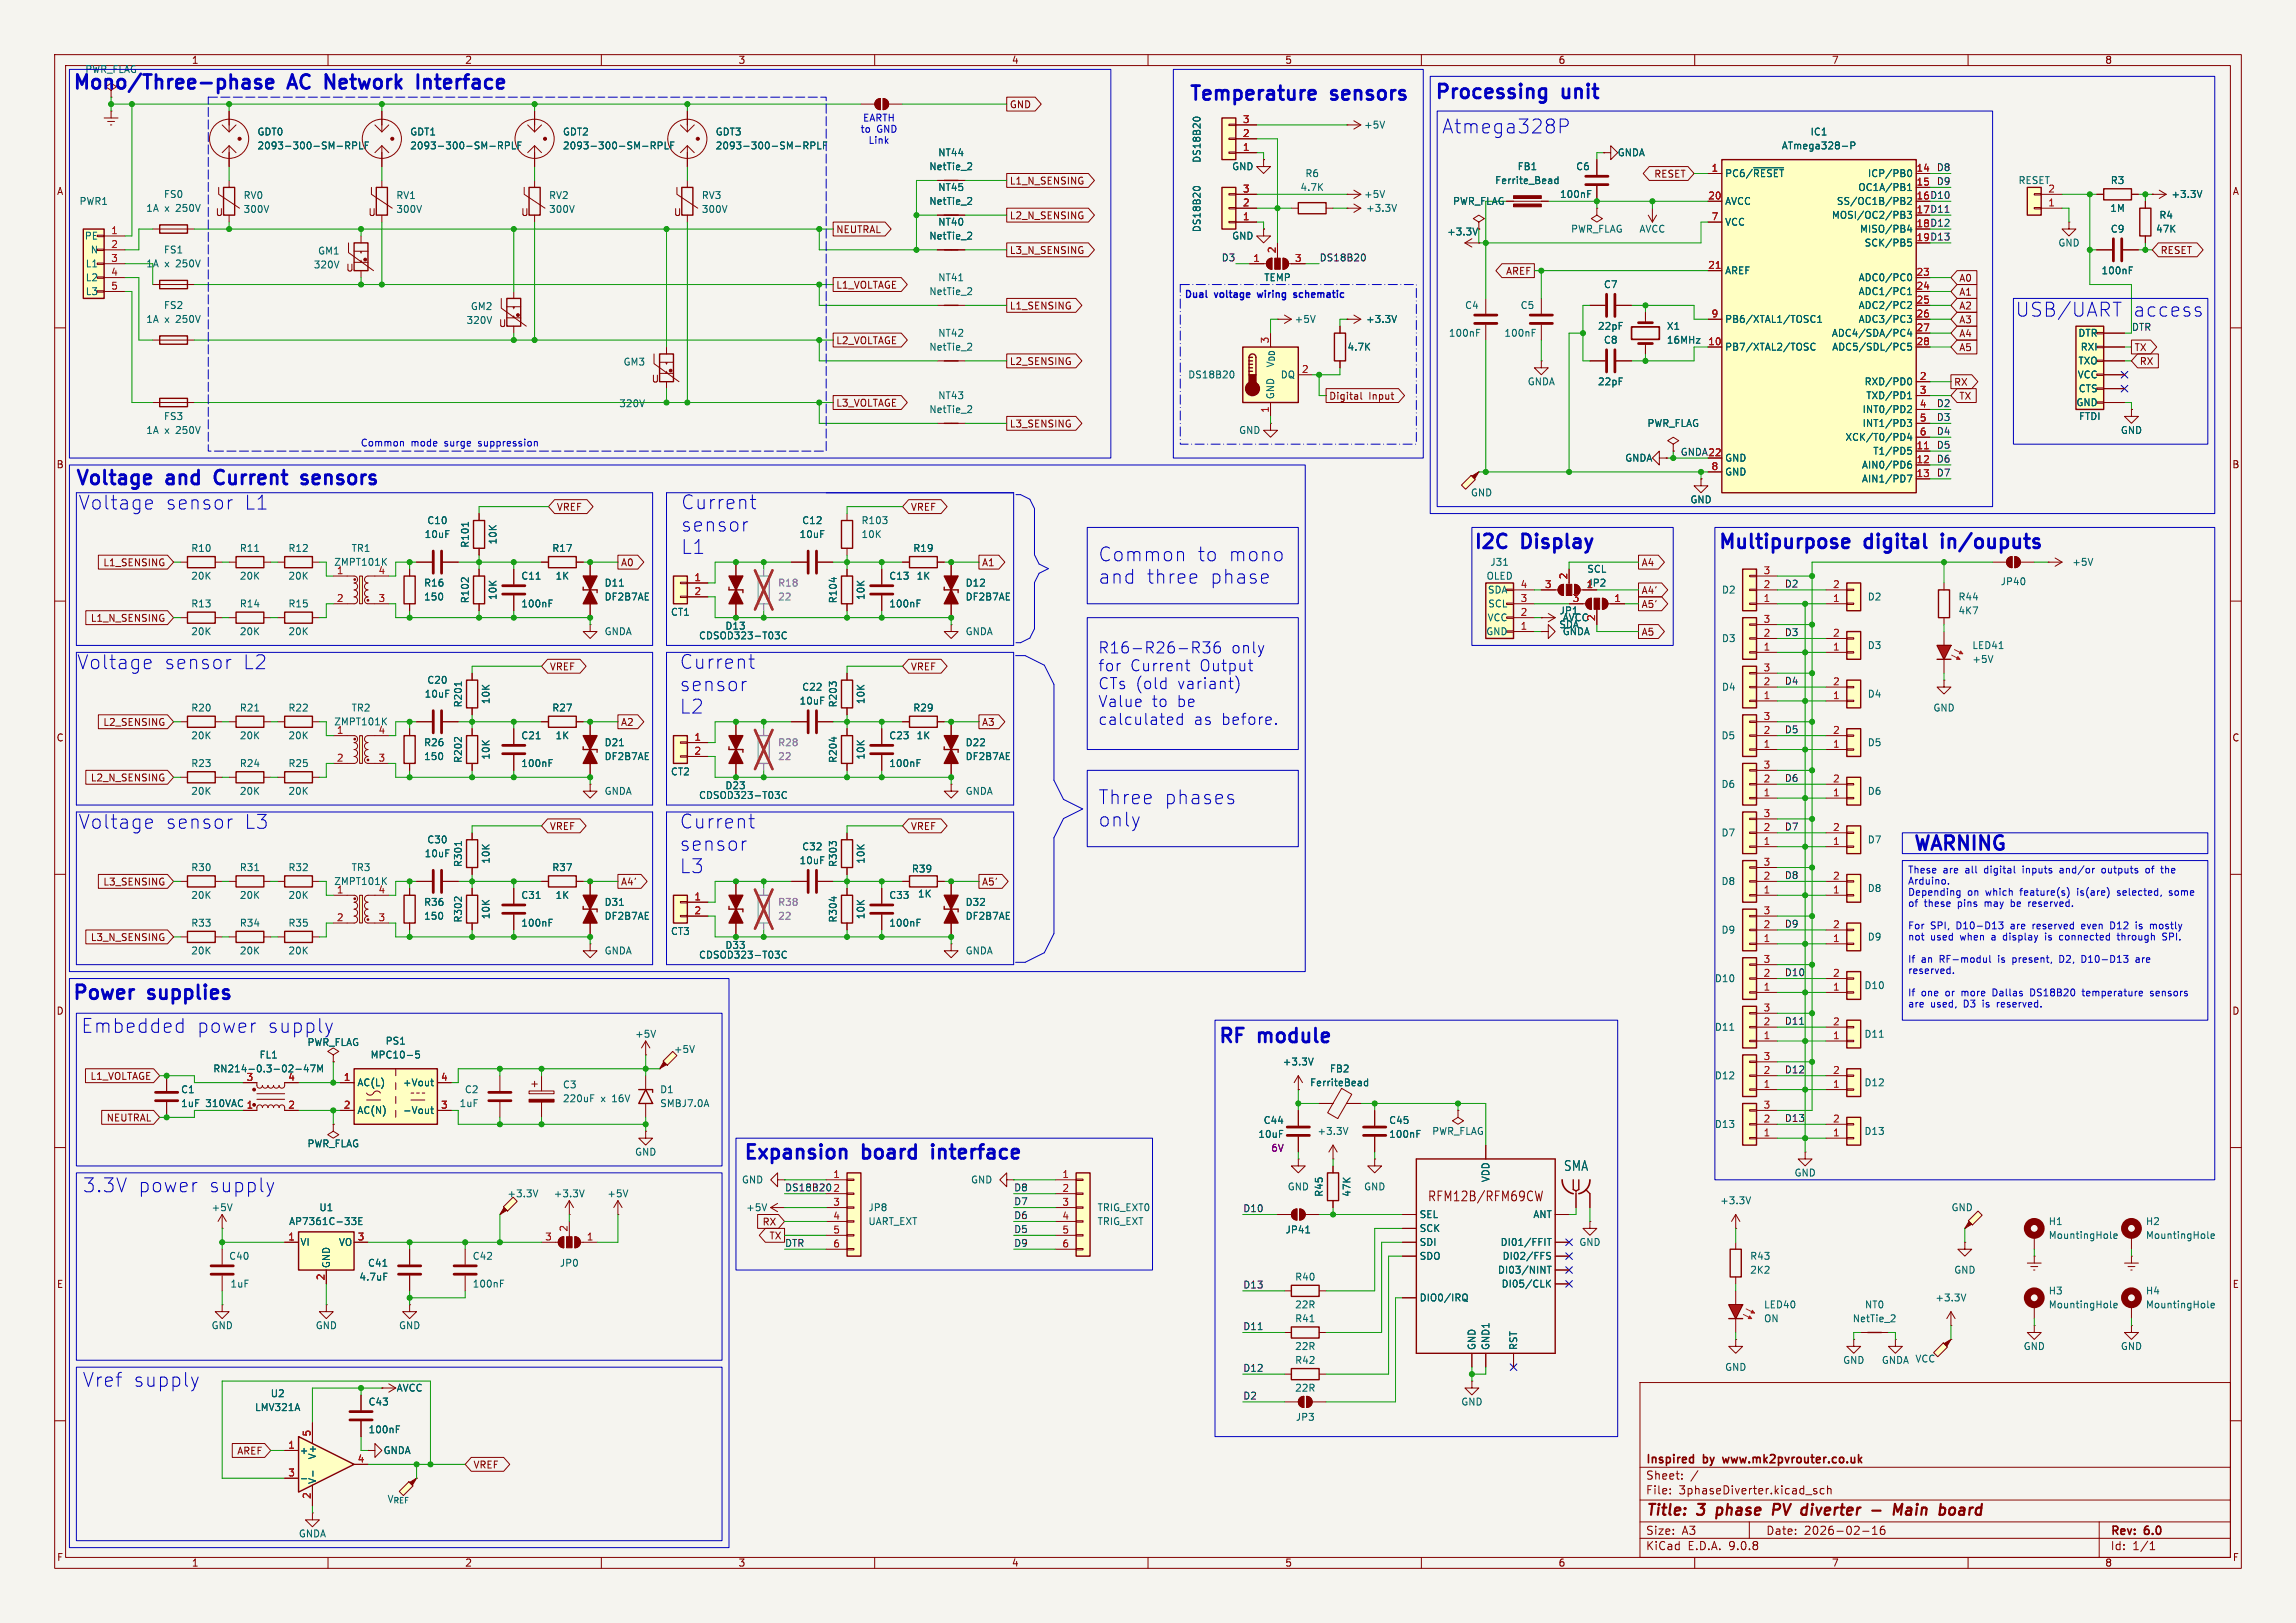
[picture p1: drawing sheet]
<svg xmlns="http://www.w3.org/2000/svg" width="420mm" height="297mm" viewBox="0 0 420 297" stroke-linecap="round" stroke-linejoin="round" font-family="sans-serif">
<defs><g id="words">
<text font-size="51.3" fill="#009600" x="184" y="163.7">}</text>
<text font-size="24.8" fill="#0000c2" x="184.9" y="111.7">}</text>
<g font-size="3.5" fill="#0000c2">
<text x="13.2" y="16.5">Mono/Three-phase</text>
<text x="53" y="16.5">AC</text>
<text x="60.7" y="16.5">Network</text>
<text x="78.5" y="16.5">Interface</text>
<text x="217.4" y="18.5">Temperature</text>
<text x="243.7" y="18.5">sensors</text>
<text x="262.2" y="18.8">Processing</text>
<text x="285.8" y="18.8">unit</text>
<text x="263.7" y="24.6">Atmega328P</text>
<text x="368.6" y="58.2">USB/UART</text>
<text x="390" y="58.2">access</text>
<text x="13.7" y="88.9">Voltage</text>
<text x="30.7" y="88.9">and</text>
<text x="40.5" y="88.9">Current</text>
<text x="57.4" y="88.9">sensors</text>
<text x="14.2" y="93.5">Voltage</text>
<text x="30.1" y="93.5">sensor</text>
<text x="44.5" y="93.5">L1</text>
<text x="124.5" y="93.4">Current</text>
<text x="124.5" y="97.5">sensor</text>
<text x="124.5" y="101.6">L1</text>
<text x="269.5" y="100.6">I2C</text>
<text x="278.6" y="100.6">Display</text>
<text x="314.2" y="100.6">Multipurpose</text>
<text x="341.3" y="100.6">digital</text>
<text x="356.4" y="100.6">in/ouputs</text>
<text x="200.8" y="103">Common</text>
<text x="200.8" y="107">and</text>
<text x="209.6" y="107">three</text>
<text x="218.9" y="103">to</text>
<text x="221.1" y="107">phase</text>
<text x="224.5" y="103">mono</text>
<text x="14" y="122.7">Voltage</text>
<text x="29.9" y="122.7">sensor</text>
<text x="44.2" y="122.7">L2</text>
<text x="124.2" y="122.6">Current</text>
<text x="124.2" y="126.7">sensor</text>
<text x="124.2" y="130.8">L2</text>
<text x="200.8" y="147.4">Three</text>
<text x="212.8" y="147.4">phases</text>
<text x="14.2" y="151.9">Voltage</text>
<text x="30.1" y="151.9">sensor</text>
<text x="44.5" y="151.9">L3</text>
<text x="124.2" y="151.8">Current</text>
<text x="124.2" y="155.9">sensor</text>
<text x="200.8" y="151.5">only</text>
<text x="124.2" y="160">L3</text>
<text x="349.9" y="156.3">WARNING</text>
<text x="13" y="183.6">Power</text>
<text x="27.2" y="183.6">supplies</text>
<text x="14.7" y="189.2">Embedded</text>
<text x="35.8" y="189.2">power</text>
<text x="48.7" y="189.2">supply</text>
<text x="222.8" y="191">RF</text>
<text x="230.4" y="191">module</text>
<text x="135.8" y="212.9">Expansion</text>
<text x="157.8" y="212.9">board</text>
<text x="171.5" y="212.9">interface</text>
<text x="15.1" y="218.4">3.3V</text>
<text x="25.2" y="218.4">power</text>
<text x="38.1" y="218.4">supply</text>
<text x="15" y="254">Vref</text>
<text x="24.2" y="254">supply</text>
</g>
<g font-size="2.8" fill="#0000c2">
<text x="200.8" y="119.8">R16-R26-R36</text>
<text x="225.1" y="119.8">only</text>
<text x="200.8" y="123.1">for</text>
<text x="206.6" y="123.1">Current</text>
<text x="219.4" y="123.1">Output</text>
<text x="200.8" y="126.3">CTs (old</text>
<text x="200.8" y="129.6">Value</text>
<text x="210.6" y="129.6">to</text>
<text x="215.2" y="129.6">be</text>
<text x="215.3" y="126.3">variant)</text>
<text x="200.8" y="132.9">calculated</text>
<text x="218.3" y="132.9">as</text>
<text x="223.3" y="132.9">before.</text>
</g>
<g font-size="2.8" fill="#840000">
<text x="301" y="277.9">Title:</text>
<text x="310.6" y="277.9">3</text>
<text x="314.9" y="277.9">phase</text>
<text x="326" y="277.9">PV diverter</text>
<text x="350.5" y="277.9">Main</text>
<text x="359.6" y="277.9">board</text>
</g>
<text font-size="2.5" fill="#006464" x="286" y="214.5">SMA</text>
<text font-size="2.5" fill="#840000" x="261.1" y="220">RFM12B/RFM69CW</text>
<g font-size="2.1" fill="#840000">
<text x="301" y="268.2">Inspired</text>
<text x="311.7" y="268.2">by</text>
<text x="315.9" y="268.2">www.mk2pvrouter.co.uk</text>
<text x="301" y="273.7">File:</text>
<text x="301" y="271">Sheet:</text>
<text x="307.1" y="273.7">3phaseDiverter.kicad_sch</text>
<text x="301" y="281.1">Size:</text>
<text x="307.6" y="281.1">A3</text>
<text x="323" y="281.1">Date:</text>
<text x="330" y="281.1">2026-02-16</text>
<text x="386" y="281.3">Rev:</text>
<text x="392.4" y="281.3">6.0</text>
<text x="301" y="283.9">KiCad</text>
<text x="308.7" y="283.9">E.D.A.</text>
<text x="316.3" y="283.9">9.0.8</text>
<text x="386" y="283.9">Id:</text>
<text x="390.1" y="283.9">1/1</text>
</g>
<g font-size="1.8" fill="#840000">
<text x="35" y="11.9">1</text>
<text x="85" y="11.9">2</text>
<text x="135" y="11.9">3</text>
<text x="185" y="11.9">4</text>
<text x="235" y="11.9">5</text>
<text x="285" y="11.9">6</text>
<text x="335" y="11.9">7</text>
<text x="385" y="11.9">8</text>
<text x="184.6" y="20">GND</text>
<text x="10.3" y="35.9">A</text>
<text x="184.6" y="34">L1_N_SENSING</text>
<text x="302.5" y="32.7">RESET</text>
<text x="408.3" y="35.9">A</text>
<text x="39.4" y="39.7">U</text>
<text x="67.3" y="39.7">U</text>
<text x="95.2" y="39.7">U</text>
<text x="123.2" y="39.7">U</text>
<text x="184.6" y="40.3">L2_N_SENSING</text>
<text x="350.5" y="36.6">16 D10</text>
<text x="350.5" y="39.1">17 D11</text>
<text x="350.5" y="41.7">18 D12</text>
<text x="152.9" y="42.9">NEUTRAL</text>
<text x="184.6" y="46.7">L3_N_SENSING</text>
<text x="350.5" y="44.2">19 D13</text>
<text x="395.1" y="46.7">RESET</text>
<text x="63.2" y="49.9">U</text>
<text x="152.9" y="53">L1_VOLTAGE</text>
<text x="275.4" y="50.5">AREF</text>
<text x="358.3" y="51.8">A0</text>
<text x="184.6" y="56.8">L1_SENSING</text>
<text x="358.3" y="54.3">A1</text>
<text x="358.3" y="59.4">A3</text>
<text x="358.3" y="56.8">A2</text>
<text x="91.2" y="60">U</text>
<text x="152.9" y="63.2">L2_VOLTAGE</text>
<text x="358.3" y="61.9">A4</text>
<text x="358.3" y="64.5">A5</text>
<text x="390.4" y="64.5">TX</text>
<text x="119.1" y="70.2">U</text>
<text x="184.6" y="67">L2_SENSING</text>
<text x="357.3" y="70.8">RX</text>
<text x="391.3" y="67">RX</text>
<text x="152.9" y="74.6">L3_VOLTAGE</text>
<text x="243" y="73.3">Digital</text>
<text x="250.4" y="73.3">Input</text>
<text x="358.3" y="73.3">TX</text>
<text x="184.6" y="78.4">L3_SENSING</text>
<text x="10.3" y="85.9">B</text>
<text x="408.2" y="85.9">B</text>
<text x="101.8" y="93.7">VREF</text>
<text x="166.5" y="93.7">VREF</text>
<text x="18.8" y="103.8">L1_SENSING</text>
<text x="113.5" y="103.8">A0</text>
<text x="179.5" y="103.8">A1</text>
<text x="300.2" y="103.8">A4</text>
<text x="16.5" y="114">L1_N_SENSING</text>
<text x="300.2" y="108.9">A4'</text>
<text x="300.2" y="111.4">A5'</text>
<text x="300.2" y="116.5">A5</text>
<text x="100.5" y="122.9">VREF</text>
<text x="166.5" y="122.9">VREF</text>
<text x="10.3" y="135.9">C</text>
<text x="18.8" y="133">L2_SENSING</text>
<text x="113.5" y="133">A2</text>
<text x="179.5" y="133">A3</text>
<text x="408.2" y="135.9">C</text>
<text x="16.5" y="143.2">L2_N_SENSING</text>
<text x="100.5" y="152.1">VREF</text>
<text x="166.5" y="152.1">VREF</text>
<text x="18.8" y="162.2">L3_SENSING</text>
<text x="113.5" y="162.2">A4'</text>
<text x="179.5" y="162.2">A5'</text>
<text x="16.5" y="172.4">L3_N_SENSING</text>
<text x="10.3" y="185.9">D</text>
<text x="408.2" y="185.9">D</text>
<text x="16.5" y="197.8">L1_VOLTAGE</text>
<text x="19.4" y="205.4">NEUTRAL</text>
<text x="139.4" y="224.5">RX</text>
<text x="140.7" y="227">TX</text>
<text x="10.3" y="235.9">E</text>
<text x="408.3" y="235.9">E</text>
<text x="43.3" y="266.4">AREF</text>
<text x="86.5" y="268.9">VREF</text>
<text x="10.3" y="285.9">F</text>
<text x="35" y="286.9">1</text>
<text x="85" y="286.9">2</text>
<text x="135" y="286.9">3</text>
<text x="185" y="286.9">4</text>
<text x="235" y="286.9">5</text>
<text x="285" y="286.9">6</text>
<text x="335" y="286.9">7</text>
<text x="385" y="286.9">8</text>
<text x="408.3" y="285.9">F</text>
</g>
<g font-size="1.8" fill="#006464">
<text x="15.5" y="13.6">PWR_FLAG</text>
<text x="249.4" y="23.7">+5V</text>
<text x="47" y="25">GDT0</text>
<text x="47" y="27.5">2093-300-SM-RPLF</text>
<text x="74.9" y="25">GDT1</text>
<text x="74.9" y="27.5">2093-300-SM-RPLF</text>
<text x="102.9" y="25">GDT2</text>
<text x="102.9" y="27.5">2093-300-SM-RPLF</text>
<text x="130.8" y="25">GDT3</text>
<text x="130.8" y="27.5">2093-300-SM-RPLF</text>
<text x="171.5" y="28.8">NT44</text>
<text x="219.8" y="29.9" transform="rotate(-90 219.8 29.9)">DS18B20</text>
<text x="295.8" y="28.8">GNDA</text>
<text x="325.8" y="27.5">ATmega328-P</text>
<text x="331.1" y="25">IC1</text>
<text x="169.9" y="31.3">NetTie_2</text>
<text x="171.5" y="35.2">NT45</text>
<text x="225.3" y="31.3">GND</text>
<text x="237.8" y="35.2">4.7K</text>
<text x="238.7" y="32.6">R6</text>
<text x="273.4" y="33.9">Ferrite_Bead</text>
<text x="277.5" y="31.3">FB1</text>
<text x="288.2" y="31.3">C6</text>
<text x="315.5" y="32.6">PC6/~{RESET}</text>
<text x="339.8" y="35.2">OC1A/PB1</text>
<text x="341.6" y="32.6">ICP/PB0</text>
<text x="369.1" y="33.9">RESET</text>
<text x="386" y="33.9">R3</text>
<text x="14.4" y="37.7">PWR1</text>
<text x="26.7" y="39">1A</text>
<text x="29.9" y="36.4">FS0</text>
<text x="30.1" y="39">x</text>
<text x="32.3" y="39">250V</text>
<text x="44.5" y="36.6">RV0</text>
<text x="44.5" y="39.2">300V</text>
<text x="72.4" y="36.6">RV1</text>
<text x="72.4" y="39.2">300V</text>
<text x="100.3" y="36.6">RV2</text>
<text x="100.3" y="39.2">300V</text>
<text x="128.3" y="36.6">RV3</text>
<text x="128.3" y="39.2">300V</text>
<text x="169.9" y="37.7">NetTie_2</text>
<text x="171.5" y="41.5">NT40</text>
<text x="249.4" y="36.4">+5V</text>
<text x="249.8" y="39">+3.3V</text>
<text x="265.7" y="37.7">PWR_FLAG</text>
<text x="285.3" y="36.4">100nF</text>
<text x="315.5" y="37.7">AVCC</text>
<text x="315.5" y="41.5">VCC</text>
<text x="335" y="40.2">MOSI/OC2/PB3</text>
<text x="335.9" y="37.7">SS/OC1B/PB2</text>
<text x="385.9" y="39">1M</text>
<text x="394.9" y="40.2">R4</text>
<text x="397.1" y="36.4">+3.3V</text>
<text x="15.4" y="44">PE</text>
<text x="16.5" y="46.6">N</text>
<text x="29.9" y="46.6">FS1</text>
<text x="58.1" y="46.8">GM1</text>
<text x="169.9" y="44">NetTie_2</text>
<text x="219.8" y="42.6" transform="rotate(-90 219.8 42.6)">DS18B20</text>
<text x="225.3" y="44">GND</text>
<text x="264.6" y="43.3">+3.3V</text>
<text x="287.3" y="42.8">PWR_FLAG</text>
<text x="299.8" y="42.8">AVCC</text>
<text x="340.1" y="42.8">MISO/PB4</text>
<text x="341" y="45.3">SCK/PB5</text>
<text x="376.4" y="45.3">GND</text>
<text x="386" y="42.8">C9</text>
<text x="394.3" y="42.8">47K</text>
<text x="15.6" y="51.7">L2</text>
<text x="15.6" y="49.1">L1</text>
<text x="26.7" y="49.1">1A</text>
<text x="30.1" y="49.1">x</text>
<text x="32.3" y="49.1">250V</text>
<text x="57.3" y="49.3">320V</text>
<text x="171.5" y="51.7">NT41</text>
<text x="231.2" y="51.7">TEMP</text>
<text x="293.3" y="52.9">C7</text>
<text x="315.5" y="50.4">AREF</text>
<text x="339.9" y="51.7">ADC0/PC0</text>
<text x="384.3" y="50.4">100nF</text>
<text x="15.6" y="54.2">L3</text>
<text x="26.7" y="59.3">1A</text>
<text x="29.9" y="56.7">FS2</text>
<text x="30.1" y="59.3">x</text>
<text x="32.3" y="59.3">250V</text>
<text x="85.2" y="59.5">320V</text>
<text x="86" y="56.9">GM2</text>
<text x="169.9" y="54.2">NetTie_2</text>
<text x="236.7" y="59.3">+5V</text>
<text x="249.8" y="59.3">+3.3V</text>
<text x="267.9" y="56.7">C4</text>
<text x="278.1" y="56.7">C5</text>
<text x="315.5" y="59.3">PB6/XTAL1/TOSC1</text>
<text x="339.9" y="54.2">ADC1/PC1</text>
<text x="339.9" y="56.7">ADC2/PC2</text>
<text x="339.9" y="59.3">ADC3/PC3</text>
<text x="169.9" y="64.4">NetTie_2</text>
<text x="171.5" y="61.8">NT42</text>
<text x="246.4" y="64.4">4.7K</text>
<text x="264.9" y="61.8">100nF</text>
<text x="275.1" y="61.8">100nF</text>
<text x="292.2" y="60.6">22pF</text>
<text x="293.3" y="63.1">C8</text>
<text x="304.8" y="60.6">X1</text>
<text x="304.8" y="63.1">16MHz</text>
<text x="315.5" y="64.4">PB7/XTAL2/TOSC</text>
<text x="335" y="61.8">ADC4/SDA/PC4</text>
<text x="335.1" y="64.4">ADC5/SDL/PC5</text>
<text x="380.1" y="61.8">DTR</text>
<text x="380.5" y="64.4">RXI</text>
<text x="114" y="67.1">GM3</text>
<text x="217.3" y="69.4">DS18B20</text>
<text x="233.3" y="67.4" transform="rotate(-90 233.3 67.4)">V_{DD}</text>
<text x="234.2" y="69.4">DQ</text>
<text x="279.4" y="70.7">GNDA</text>
<text x="292.2" y="70.7">22pF</text>
<text x="341" y="70.7">RXD/PD0</text>
<text x="380" y="69.4">VCC</text>
<text x="380.1" y="66.9">TXO</text>
<text x="380.1" y="72">CTS</text>
<text x="29.9" y="77.1">FS3</text>
<text x="113.2" y="74.7">320V</text>
<text x="169.9" y="75.8">NetTie_2</text>
<text x="171.5" y="73.3">NT43</text>
<text x="233.3" y="73.2" transform="rotate(-90 233.3 73.2)">GND</text>
<text x="340.6" y="75.8">INT0/PD2</text>
<text x="341.3" y="73.3">TXD/PD1</text>
<text x="379.7" y="74.5">GND</text>
<text x="380.2" y="77.1">FTDI</text>
<text x="26.7" y="79.6">1A</text>
<text x="30.1" y="79.6">x</text>
<text x="32.3" y="79.6">250V</text>
<text x="226.6" y="79.6">GND</text>
<text x="301.3" y="78.3">PWR_FLAG</text>
<text x="337.5" y="80.9">XCK/T0/PD4</text>
<text x="340.6" y="78.3">INT1/PD3</text>
<text x="342.6" y="83.4">T1/PD5</text>
<text x="387.9" y="79.6">GND</text>
<text x="297.2" y="84.7">GNDA</text>
<text x="315.5" y="84.7">GND</text>
<text x="315.5" y="87.2">GND</text>
<text x="340.5" y="86">AIN0/PD6</text>
<text x="340.5" y="88.5">AIN1/PD7</text>
<text x="269" y="91">GND</text>
<text x="309.1" y="92.3">GND</text>
<text x="34.9" y="101.2">R10</text>
<text x="43.8" y="101.2">R11</text>
<text x="52.7" y="101.2">R12</text>
<text x="64.2" y="101.2">TR1</text>
<text x="77.6" y="98.7">10uF</text>
<text x="78.1" y="96.1">C10</text>
<text x="86" y="100.3" transform="rotate(-90 86 100.3)">R101</text>
<text x="91" y="99.7" transform="rotate(-90 91 99.7)">10K</text>
<text x="100.9" y="101.2">R17</text>
<text x="146.2" y="98.7">10uF</text>
<text x="146.6" y="96.1">C12</text>
<text x="157.5" y="96.1">R103</text>
<text x="157.5" y="98.7">10K</text>
<text x="167" y="101.2">R19</text>
<text x="34.9" y="106.3">20K</text>
<text x="43.8" y="106.3">20K</text>
<text x="52.7" y="106.3">20K</text>
<text x="61" y="103.7">ZMPT101K</text>
<text x="61.5" y="105.2">1</text>
<text x="69.1" y="105.2">4</text>
<text x="77.5" y="107.5">R16</text>
<text x="95.3" y="106.3">C11</text>
<text x="101.5" y="106.3">1K</text>
<text x="110.5" y="107.5">D11</text>
<text x="162.6" y="106.3">C13</text>
<text x="167.6" y="106.3">1K</text>
<text x="176.5" y="107.5">D12</text>
<text x="271.8" y="106.3">OLED</text>
<text x="272.5" y="103.7">J31</text>
<text x="290.2" y="105">SCL</text>
<text x="290.3" y="107.5">JP2</text>
<text x="365.9" y="107.3">JP40</text>
<text x="379" y="103.7">+5V</text>
<text x="34.9" y="111.4">R13</text>
<text x="43.8" y="111.4">R14</text>
<text x="52.7" y="111.4">R15</text>
<text x="77.5" y="110.1">150</text>
<text x="86" y="110.5" transform="rotate(-90 86 110.5)">R102</text>
<text x="91" y="109.9" transform="rotate(-90 91 109.9)">10K</text>
<text x="95.3" y="111.4">100nF</text>
<text x="110.5" y="110.1">DF2B7AE</text>
<text x="122.6" y="112.9">CT1</text>
<text x="153.3" y="110.5" transform="rotate(-90 153.3 110.5)">R104</text>
<text x="158.3" y="109.9" transform="rotate(-90 158.3 109.9)">10K</text>
<text x="162.6" y="111.4">100nF</text>
<text x="176.5" y="110.1">DF2B7AE</text>
<text x="272" y="113.9">VCC</text>
<text x="272.1" y="108.8">SDA</text>
<text x="272.1" y="111.4">SCL</text>
<text x="285.2" y="112.6">JP1</text>
<text x="285.8" y="113.9">AVCC</text>
<text x="291.8" y="113.7" transform="rotate(-90 291.8 113.7)">2</text>
<text x="314.9" y="108.8">D2</text>
<text x="341.6" y="110.1">D2</text>
<text x="358.1" y="110.1">R44</text>
<text x="358.1" y="112.6">4K7</text>
<text x="34.9" y="116.4">20K</text>
<text x="43.8" y="116.4">20K</text>
<text x="52.7" y="116.4">20K</text>
<text x="110.5" y="116.4">GNDA</text>
<text x="127.8" y="117.2">CDSOD323-T03C</text>
<text x="132.6" y="115.4">D13</text>
<text x="176.5" y="116.4">GNDA</text>
<text x="271.8" y="116.4">GND</text>
<text x="285.1" y="115.2">SDA</text>
<text x="285.8" y="116.4">GNDA</text>
<text x="314.9" y="117.7">D3</text>
<text x="341.6" y="119">D3</text>
<text x="360.7" y="119">LED41</text>
<text x="78.1" y="125.3">C20</text>
<text x="360.7" y="121.5">+5V</text>
<text x="34.9" y="130.4">R20</text>
<text x="43.8" y="130.4">R21</text>
<text x="52.7" y="130.4">R22</text>
<text x="64.2" y="130.4">TR2</text>
<text x="77.6" y="127.9">10uF</text>
<text x="84.7" y="129.6" transform="rotate(-90 84.7 129.6)">R201</text>
<text x="89.8" y="128.9" transform="rotate(-90 89.8 128.9)">10K</text>
<text x="100.9" y="130.4">R27</text>
<text x="146.2" y="129.1">10uF</text>
<text x="146.6" y="126.6">C22</text>
<text x="153.3" y="129.6" transform="rotate(-90 153.3 129.6)">R203</text>
<text x="158.3" y="128.9" transform="rotate(-90 158.3 128.9)">10K</text>
<text x="167" y="130.4">R29</text>
<text x="314.9" y="126.6">D4</text>
<text x="341.6" y="127.9">D4</text>
<text x="353.6" y="130.4">GND</text>
<text x="34.9" y="135.5">20K</text>
<text x="43.8" y="135.5">20K</text>
<text x="52.7" y="135.5">20K</text>
<text x="61" y="132.9">ZMPT101K</text>
<text x="61.5" y="134.4">1</text>
<text x="69.1" y="134.4">4</text>
<text x="77.5" y="136.8">R26</text>
<text x="95.3" y="135.5">C21</text>
<text x="101.5" y="135.5">1K</text>
<text x="110.5" y="136.8">D21</text>
<text x="162.6" y="135.5">C23</text>
<text x="167.6" y="135.5">1K</text>
<text x="176.5" y="136.8">D22</text>
<text x="314.8" y="135.5">D5</text>
<text x="341.6" y="136.8">D5</text>
<text x="34.9" y="140.6">R23</text>
<text x="43.8" y="140.6">R24</text>
<text x="52.7" y="140.6">R25</text>
<text x="77.5" y="139.3">150</text>
<text x="84.7" y="139.7" transform="rotate(-90 84.7 139.7)">R202</text>
<text x="89.8" y="139.1" transform="rotate(-90 89.8 139.1)">10K</text>
<text x="95.3" y="140.6">100nF</text>
<text x="110.5" y="139.3">DF2B7AE</text>
<text x="122.6" y="142.1">CT2</text>
<text x="153.3" y="139.7" transform="rotate(-90 153.3 139.7)">R204</text>
<text x="158.3" y="139.1" transform="rotate(-90 158.3 139.1)">10K</text>
<text x="162.6" y="140.6">100nF</text>
<text x="176.5" y="139.3">DF2B7AE</text>
<text x="34.9" y="145.6">20K</text>
<text x="43.8" y="145.6">20K</text>
<text x="52.7" y="145.6">20K</text>
<text x="110.5" y="145.6">GNDA</text>
<text x="127.8" y="146.4">CDSOD323-T03C</text>
<text x="132.6" y="144.6">D23</text>
<text x="176.5" y="145.6">GNDA</text>
<text x="314.8" y="144.4">D6</text>
<text x="341.6" y="145.6">D6</text>
<text x="78.1" y="154.5">C30</text>
<text x="146.6" y="155.8">C32</text>
<text x="314.8" y="153.3">D7</text>
<text x="341.6" y="154.5">D7</text>
<text x="34.9" y="159.6">R30</text>
<text x="43.8" y="159.6">R31</text>
<text x="52.7" y="159.6">R32</text>
<text x="64.2" y="159.6">TR3</text>
<text x="77.6" y="157.1">10uF</text>
<text x="84.7" y="158.8" transform="rotate(-90 84.7 158.8)">R301</text>
<text x="89.8" y="158.2" transform="rotate(-90 89.8 158.2)">10K</text>
<text x="100.9" y="159.6">R37</text>
<text x="146.2" y="158.3">10uF</text>
<text x="153.3" y="158.8" transform="rotate(-90 153.3 158.8)">R303</text>
<text x="158.3" y="158.2" transform="rotate(-90 158.3 158.2)">10K</text>
<text x="166.7" y="159.9">R39</text>
<text x="34.9" y="164.7">20K</text>
<text x="43.8" y="164.7">20K</text>
<text x="52.7" y="164.7">20K</text>
<text x="61" y="162.2">ZMPT101K</text>
<text x="61.5" y="163.6">1</text>
<text x="69.1" y="163.6">4</text>
<text x="77.5" y="166">R36</text>
<text x="95.3" y="164.7">C31</text>
<text x="101.5" y="164.7">1K</text>
<text x="110.5" y="166">D31</text>
<text x="162.6" y="164.7">C33</text>
<text x="167.8" y="164.4">1K</text>
<text x="176.5" y="166">D32</text>
<text x="314.8" y="162.2">D8</text>
<text x="341.6" y="163.4">D8</text>
<text x="34.9" y="169.8">R33</text>
<text x="43.8" y="169.8">R34</text>
<text x="52.7" y="169.8">R35</text>
<text x="77.5" y="168.5">150</text>
<text x="84.7" y="168.9" transform="rotate(-90 84.7 168.9)">R302</text>
<text x="89.8" y="168.3" transform="rotate(-90 89.8 168.3)">10K</text>
<text x="95.3" y="169.8">100nF</text>
<text x="110.5" y="168.5">DF2B7AE</text>
<text x="122.6" y="171.3">CT3</text>
<text x="132.6" y="173.8">D33</text>
<text x="153.3" y="168.9" transform="rotate(-90 153.3 168.9)">R304</text>
<text x="158.3" y="168.3" transform="rotate(-90 158.3 168.3)">10K</text>
<text x="162.6" y="169.8">100nF</text>
<text x="176.5" y="168.5">DF2B7AE</text>
<text x="314.8" y="171">D9</text>
<text x="341.6" y="172.3">D9</text>
<text x="34.9" y="174.9">20K</text>
<text x="43.8" y="174.9">20K</text>
<text x="52.7" y="174.9">20K</text>
<text x="110.5" y="174.9">GNDA</text>
<text x="127.8" y="175.6">CDSOD323-T03C</text>
<text x="176.5" y="174.9">GNDA</text>
<text x="313.6" y="179.9">D10</text>
<text x="341" y="181.2">D10</text>
<text x="56.1" y="191.6">PWR_FLAG</text>
<text x="70.4" y="191.4">PS1</text>
<text x="116.1" y="190.1">+5V</text>
<text x="313.6" y="188.8">D11</text>
<text x="341" y="190.1">D11</text>
<text x="38.9" y="196.4">RN214-0.3-02-47M</text>
<text x="47.4" y="193.9">FL1</text>
<text x="67.7" y="193.9">MPC10-5</text>
<text x="123.2" y="192.9">+5V</text>
<text x="234.5" y="195.2">+3.3V</text>
<text x="243.2" y="196.4">FB2</text>
<text x="313.6" y="197.7">D12</text>
<text x="33" y="200.3">C1</text>
<text x="33" y="202.8">1uF</text>
<text x="65.3" y="199">AC(L)</text>
<text x="73.6" y="199">+Vout</text>
<text x="84" y="202.8">1uF</text>
<text x="84.9" y="200.3">C2</text>
<text x="102.9" y="199.4">C3</text>
<text x="102.9" y="201.9">220uF</text>
<text x="109.9" y="201.9">x</text>
<text x="112.1" y="201.9">16V</text>
<text x="120.7" y="200.3">D1</text>
<text x="120.7" y="202.8">SMBJ7.0A</text>
<text x="239.5" y="199">FerriteBead</text>
<text x="341" y="199">D12</text>
<text x="65.3" y="204.1">AC(N)</text>
<text x="73.6" y="204.1">-Vout</text>
<text x="230.1" y="208.4">10uF</text>
<text x="231" y="205.9">C44</text>
<text x="240.9" y="207.9">+3.3V</text>
<text x="254" y="208.4">100nF</text>
<text x="254" y="205.9">C45</text>
<text x="261.9" y="207.9">PWR_FLAG</text>
<text x="313.6" y="206.6">D13</text>
<text x="341" y="207.9">D13</text>
<text x="56.1" y="210.2">PWR_FLAG</text>
<text x="116.1" y="211.7">GND</text>
<text x="328.2" y="215.5">GND</text>
<text x="38.6" y="221.8">+5V</text>
<text x="58.3" y="221.8">U1</text>
<text x="92.7" y="219.3">+3.3V</text>
<text x="101.2" y="219.3">+3.3V</text>
<text x="111" y="219.3">+5V</text>
<text x="135.6" y="216.8">GND</text>
<text x="136.4" y="221.8">+5V</text>
<text x="158.8" y="221.8">JP8</text>
<text x="177.5" y="216.8">GND</text>
<text x="200.7" y="221.8">TRIG_EXT0</text>
<text x="235.5" y="218">GND</text>
<text x="242.2" y="219.1" transform="rotate(-90 242.2 219.1)">R45</text>
<text x="247.2" y="219.1" transform="rotate(-90 247.2 219.1)">47K</text>
<text x="249.4" y="218">GND</text>
<text x="272.6" y="216.4" transform="rotate(-90 272.6 216.4)">VDD</text>
<text x="314.6" y="220.6">+3.3V</text>
<text x="356.9" y="221.8">GND</text>
<text x="52.8" y="224.4">AP7361C-33E</text>
<text x="158.8" y="224.4">UART_EXT</text>
<text x="200.7" y="224.4">TRIG_EXT</text>
<text x="235.1" y="225.9">JP41</text>
<text x="259.6" y="223.1">SEL</text>
<text x="259.6" y="225.7">SCK</text>
<text x="280.4" y="223.1">ANT</text>
<text x="374.7" y="224.4">H1</text>
<text x="374.7" y="226.9">MountingHole</text>
<text x="392.4" y="224.4">H2</text>
<text x="392.4" y="226.9">MountingHole</text>
<text x="41.8" y="230.7">C40</text>
<text x="54.9" y="228.2">VI</text>
<text x="60.6" y="232.2" transform="rotate(-90 60.6 232.2)">GND</text>
<text x="61.9" y="228.2">VO</text>
<text x="67.2" y="232">C41</text>
<text x="86.4" y="230.7">C42</text>
<text x="102.3" y="232">JP0</text>
<text x="259.6" y="228.2">SDI</text>
<text x="259.6" y="230.7">SDO</text>
<text x="273.9" y="233.3">DI03/NINT</text>
<text x="274.4" y="228.2">DI01/FFIT</text>
<text x="274.8" y="230.7">DI02/FFS</text>
<text x="288.8" y="228.2">GND</text>
<text x="320" y="230.7">R43</text>
<text x="320" y="233.3">2K2</text>
<text x="357.4" y="233.3">GND</text>
<text x="42.1" y="235.8">1uF</text>
<text x="65.6" y="234.5">4.7uF</text>
<text x="86.4" y="235.8">100nF</text>
<text x="236.8" y="234.5">R40</text>
<text x="236.8" y="239.6">22R</text>
<text x="259.6" y="238.4">DIO0/IRQ</text>
<text x="274.6" y="235.8">DI05/CLK</text>
<text x="322.6" y="239.6">LED40</text>
<text x="341" y="239.6">NT0</text>
<text x="353.9" y="238.4">+3.3V</text>
<text x="374.7" y="237.1">H3</text>
<text x="374.7" y="239.6">MountingHole</text>
<text x="392.4" y="237.1">H4</text>
<text x="392.4" y="239.6">MountingHole</text>
<text x="38.6" y="243.4">GND</text>
<text x="57.7" y="243.4">GND</text>
<text x="72.9" y="243.4">GND</text>
<text x="236.8" y="242.2">R41</text>
<text x="322.6" y="242.2">ON</text>
<text x="338.8" y="242.2">NetTie_2</text>
<text x="236.8" y="249.8">R42</text>
<text x="236.8" y="247.2">22R</text>
<text x="270.1" y="247.1" transform="rotate(-90 270.1 247.1)">GND</text>
<text x="272.6" y="247.1" transform="rotate(-90 272.6 247.1)">GND1</text>
<text x="277.7" y="247.1" transform="rotate(-90 277.7 247.1)">RST</text>
<text x="315.5" y="251.1">GND</text>
<text x="337.1" y="249.8">GND</text>
<text x="344.1" y="249.8">GNDA VCC</text>
<text x="370.1" y="247.2">GND</text>
<text x="387.9" y="247.2">GND</text>
<text x="49.4" y="255.9">U2</text>
<text x="67.3" y="257.4">C43</text>
<text x="72.5" y="254.9">AVCC</text>
<text x="236.8" y="254.9">22R</text>
<text x="267.2" y="257.4">GND</text>
<text x="46.6" y="258.4">LMV321A</text>
<text x="67.3" y="262.5">100nF</text>
<text x="236.9" y="260.2">JP3</text>
<text x="54.7" y="266.3">+</text>
<text x="58" y="267.2" transform="rotate(-90 58 267.2)">V+</text>
<text x="70.1" y="266.3">GNDA</text>
<text x="58" y="271.7" transform="rotate(-90 58 271.7)">V-</text>
<text x="70.8" y="275.2">V_{REF}</text>
<text x="54.6" y="281.5">GNDA</text>
</g>
<g font-size="1.8" fill="#0000c2">
<text x="157.8" y="22.4">EARTH</text>
<text x="157.3" y="24.5">to</text>
<text x="158.8" y="26.5">Link</text>
<text x="160.4" y="24.5">GND</text>
<text x="216.5" y="54.9">Dual</text>
<text x="222.2" y="54.9">voltage</text>
<text x="230.6" y="54.9">wiring</text>
<text x="237.7" y="54.9">schematic</text>
<text x="65.9" y="81.8">Common</text>
<text x="75.2" y="81.8">mode</text>
<text x="81.4" y="81.8">surge</text>
<text x="87.8" y="81.8">suppression</text>
<text x="348.9" y="160.2">These</text>
<text x="355.4" y="160.2">are</text>
<text x="359.6" y="160.2">all</text>
<text x="363.3" y="160.2">digital</text>
<text x="370.5" y="160.2">inputs</text>
<text x="377.5" y="160.2">and/or</text>
<text x="385.3" y="160.2">outputs</text>
<text x="393.6" y="160.2">of</text>
<text x="396.6" y="160.2">the</text>
<text x="348.9" y="162.2">Arduino.</text>
<text x="348.9" y="164.2">Depending</text>
<text x="348.9" y="166.3">of</text>
<text x="352" y="166.3">these</text>
<text x="358.2" y="166.3">pins</text>
<text x="359.9" y="164.2">on</text>
<text x="363.3" y="166.3">may</text>
<text x="363.4" y="164.2">which</text>
<text x="368.3" y="166.3">be</text>
<text x="369.9" y="164.2">feature(s)</text>
<text x="371.7" y="166.3">reserved.</text>
<text x="380.5" y="164.2">is(are)</text>
<text x="388" y="164.2">selected,</text>
<text x="397.7" y="164.2">some</text>
<text x="348.9" y="170.4">For</text>
<text x="348.9" y="172.4">not</text>
<text x="353.1" y="172.4">used</text>
<text x="353.1" y="170.4">SPI,</text>
<text x="358" y="170.4">D10-D13</text>
<text x="358.7" y="172.4">when</text>
<text x="364.6" y="172.4">a</text>
<text x="366.9" y="172.4">display</text>
<text x="368.1" y="170.4">are</text>
<text x="372.3" y="170.4">reserved</text>
<text x="374.8" y="172.4">is</text>
<text x="377.6" y="172.4">connected</text>
<text x="381.5" y="170.4">even</text>
<text x="386.9" y="170.4">D12</text>
<text x="388.5" y="172.4">through</text>
<text x="391.8" y="170.4">is</text>
<text x="394.6" y="170.4">mostly</text>
<text x="396.9" y="172.4">SPI.</text>
<text x="348.9" y="176.5">If</text>
<text x="348.9" y="178.6">reserved.</text>
<text x="351.4" y="176.5">an</text>
<text x="354.9" y="176.5">RF-modul</text>
<text x="365.8" y="176.5">is</text>
<text x="368.6" y="176.5">present,</text>
<text x="377.4" y="176.5">D2,</text>
<text x="381.7" y="176.5">D10-D13</text>
<text x="391.8" y="176.5">are</text>
<text x="348.9" y="182.7">If</text>
<text x="348.9" y="184.7">are</text>
<text x="351.4" y="182.7">one</text>
<text x="353.1" y="184.7">used,</text>
<text x="356" y="182.7">or</text>
<text x="359.1" y="182.7">more</text>
<text x="359.3" y="184.7">D3</text>
<text x="363" y="184.7">is</text>
<text x="365" y="182.7">Dallas</text>
<text x="365.8" y="184.7">reserved.</text>
<text x="372.1" y="182.7">DS18B20</text>
<text x="381.8" y="182.7">temperature</text>
<text x="394.4" y="182.7">sensors</text>
</g>
<g font-size="1.8" fill="#a90000">
<text x="227.3" y="22.6">3</text>
<text x="227.3" y="27.7">1</text>
<text x="227.3" y="25.1">2</text>
<text x="227.3" y="35.3">3</text>
<text x="313" y="31.5">1</text>
<text x="350.5" y="31.5">14</text>
<text x="350.5" y="34">15</text>
<text x="374.6" y="35.3">2</text>
<text x="227.3" y="40.4">1</text>
<text x="227.3" y="37.8">2</text>
<text x="312.4" y="36.6">20</text>
<text x="313" y="40.4">7</text>
<text x="350.5" y="36.6">16</text>
<text x="350.5" y="39.1">17</text>
<text x="350.5" y="41.7">18</text>
<text x="374.6" y="37.8">1</text>
<text x="20.2" y="45.5">2</text>
<text x="20.2" y="42.9">1</text>
<text x="233.4" y="46.4" transform="rotate(-90 233.4 46.4)">2</text>
<text x="350.5" y="44.2">19</text>
<text x="20.2" y="53.1">5</text>
<text x="20.2" y="50.5">4</text>
<text x="20.2" y="48">3</text>
<text x="229.2" y="48">1</text>
<text x="236.8" y="48">3</text>
<text x="312.4" y="49.3">21</text>
<text x="350.5" y="50.5">23</text>
<text x="350.5" y="53.1">24</text>
<text x="313" y="58.2">9</text>
<text x="350.5" y="55.6">25</text>
<text x="350.5" y="58.2">26</text>
<text x="232.2" y="62.9" transform="rotate(-90 232.2 62.9)">3</text>
<text x="312.4" y="63.2">10</text>
<text x="350.5" y="60.7">27</text>
<text x="350.5" y="63.2">28</text>
<text x="238.1" y="68.3">2</text>
<text x="351.1" y="69.6">2</text>
<text x="232.2" y="75.6" transform="rotate(-90 232.2 75.6)">1</text>
<text x="351.1" y="72.1">3</text>
<text x="351.1" y="74.7">4</text>
<text x="351.1" y="77.2">5</text>
<text x="312.4" y="83.6">22</text>
<text x="350.5" y="82.3">11</text>
<text x="351.1" y="79.8">6</text>
<text x="313" y="86.1">8</text>
<text x="350.5" y="84.8">12</text>
<text x="350.5" y="87.4">13</text>
<text x="126.9" y="106.4">1</text>
<text x="278.1" y="107.7">4</text>
<text x="282.5" y="107.7">3</text>
<text x="286.8" y="106.1" transform="rotate(-90 286.8 106.1)">2</text>
<text x="290.1" y="107.7">1</text>
<text x="322.5" y="107.7">2</text>
<text x="322.5" y="105.2">3</text>
<text x="335.2" y="107.7">2</text>
<text x="61.5" y="110.2">2</text>
<text x="69.1" y="110.2">3</text>
<text x="126.9" y="109">2</text>
<text x="278.1" y="112.8">2</text>
<text x="278.1" y="110.2">3</text>
<text x="287.6" y="110.2">3</text>
<text x="295.2" y="110.2">1</text>
<text x="322.5" y="110.2">1</text>
<text x="335.2" y="110.2">1</text>
<text x="278.1" y="115.3">1</text>
<text x="322.5" y="119.1">1</text>
<text x="322.5" y="116.6">2</text>
<text x="322.5" y="114">3</text>
<text x="335.2" y="119.1">1</text>
<text x="335.2" y="116.6">2</text>
<text x="322.5" y="125.5">2</text>
<text x="322.5" y="122.9">3</text>
<text x="335.2" y="125.5">2</text>
<text x="322.5" y="128">1</text>
<text x="322.5" y="131.8">3</text>
<text x="335.2" y="128">1</text>
<text x="126.9" y="135.6">1</text>
<text x="322.5" y="136.9">1</text>
<text x="322.5" y="134.4">2</text>
<text x="335.2" y="136.9">1</text>
<text x="335.2" y="134.4">2</text>
<text x="61.5" y="139.4">2</text>
<text x="69.1" y="139.4">3</text>
<text x="126.9" y="138.2">2</text>
<text x="322.5" y="143.3">2</text>
<text x="322.5" y="140.7">3</text>
<text x="335.2" y="143.3">2</text>
<text x="322.5" y="145.8">1</text>
<text x="322.5" y="149.6">3</text>
<text x="335.2" y="145.8">1</text>
<text x="322.5" y="154.7">1</text>
<text x="322.5" y="152.1">2</text>
<text x="335.2" y="154.7">1</text>
<text x="335.2" y="152.1">2</text>
<text x="322.5" y="161">2</text>
<text x="322.5" y="158.5">3</text>
<text x="335.2" y="161">2</text>
<text x="126.9" y="164.8">1</text>
<text x="126.9" y="167.4">2</text>
<text x="322.5" y="163.6">1</text>
<text x="322.5" y="167.4">3</text>
<text x="335.2" y="163.6">1</text>
<text x="61.5" y="168.7">2</text>
<text x="69.1" y="168.7">3</text>
<text x="322.5" y="172.5">1</text>
<text x="322.5" y="169.9">2</text>
<text x="335.2" y="172.5">1</text>
<text x="335.2" y="169.9">2</text>
<text x="322.5" y="178.8">2</text>
<text x="322.5" y="176.3">3</text>
<text x="335.2" y="178.8">2</text>
<text x="322.5" y="185.2">3</text>
<text x="322.5" y="181.4">1</text>
<text x="335.2" y="181.4">1</text>
<text x="322.5" y="190.2">1</text>
<text x="322.5" y="187.7">2</text>
<text x="335.2" y="190.2">1</text>
<text x="335.2" y="187.7">2</text>
<text x="45" y="197.9">3</text>
<text x="52.6" y="197.9">4</text>
<text x="62.8" y="197.9">1</text>
<text x="80.6" y="197.9">4</text>
<text x="322.5" y="196.6">2</text>
<text x="322.5" y="194.1">3</text>
<text x="335.2" y="196.6">2</text>
<text x="37.6" y="202.8">310VAC 1</text>
<text x="52.6" y="202.9">2</text>
<text x="62.8" y="202.9">2</text>
<text x="80.6" y="202.9">3</text>
<text x="322.5" y="199.1">1</text>
<text x="322.5" y="202.9">3</text>
<text x="335.2" y="199.1">1</text>
<text x="322.5" y="208">1</text>
<text x="322.5" y="205.5">2</text>
<text x="335.2" y="208">1</text>
<text x="335.2" y="205.5">2</text>
<text x="152.3" y="215.6">1</text>
<text x="194.2" y="215.6">1</text>
<text x="152.3" y="220.7">3</text>
<text x="194.2" y="218.2">2</text>
<text x="194.2" y="220.7">3</text>
<text x="52.6" y="227.1">1</text>
<text x="65.3" y="227.1">3</text>
<text x="99.6" y="227.1">3</text>
<text x="103.9" y="225.5" transform="rotate(-90 103.9 225.5)">2</text>
<text x="107.2" y="227.1">1</text>
<text x="152.3" y="223.3">4</text>
<text x="152.3" y="225.8">5</text>
<text x="194.2" y="223.3">4</text>
<text x="194.2" y="225.8">5</text>
<text x="152.3" y="228.3">6</text>
<text x="194.2" y="228.3">6</text>
<text x="59.4" y="234.4" transform="rotate(-90 59.4 234.4)">2</text>
<text x="56.9" y="263" transform="rotate(-90 56.9 263)">5</text>
<text x="52.6" y="265.2">1</text>
<text x="65.3" y="267.7">4</text>
<text x="52.6" y="270.3">3</text>
<text x="56.9" y="274.4" transform="rotate(-90 56.9 274.4)">2</text>
</g>
<g font-size="1.8" fill="#0f0f0f">
<text x="354.2" y="31.4">D8</text>
<text x="354.2" y="33.9">D9</text>
<text x="223.4" y="47.9">D3</text>
<text x="241.3" y="47.9">DS18B20</text>
<text x="389.9" y="60.6">DTR</text>
<text x="354.2" y="74.6">D2</text>
<text x="354.2" y="77.1">D3</text>
<text x="307.3" y="83.5">GNDA22</text>
<text x="354.2" y="82.2">D5</text>
<text x="354.2" y="79.7">D4</text>
<text x="354.2" y="87.3">D7</text>
<text x="354.2" y="84.7">D6</text>
<text x="326.4" y="107.6">D2</text>
<text x="326.4" y="116.5">D3</text>
<text x="326.4" y="125.4">D4</text>
<text x="326.4" y="134.3">D5</text>
<text x="326.4" y="143.2">D6</text>
<text x="326.4" y="152.1">D7</text>
<text x="326.4" y="160.9">D8</text>
<text x="326.4" y="169.8">D9</text>
<text x="326.4" y="178.7">D10</text>
<text x="326.4" y="187.6">D11</text>
<text x="326.4" y="196.5">D12</text>
<text x="326.4" y="205.4">D13</text>
<text x="143.5" y="218.1">DS18B20</text>
<text x="152.3" y="218.2">2</text>
<text x="185.4" y="220.6">D7</text>
<text x="185.4" y="218.1">D8</text>
<text x="227.3" y="221.9">D10</text>
<text x="185.4" y="225.7">D5</text>
<text x="185.4" y="223.2">D6</text>
<text x="143.5" y="228.3">DTR</text>
<text x="185.4" y="228.3">D9</text>
<text x="227.3" y="235.9">D13</text>
<text x="227.3" y="243.5">D11</text>
<text x="227.3" y="251.1">D12</text>
<text x="227.3" y="256.2">D2</text>
</g>
<g font-size="1.8" fill="#939391">
<text x="142.2" y="107.5">R18</text>
<text x="142.2" y="110.1">22</text>
<text x="142.2" y="136.8">R28</text>
<text x="142.2" y="139.3">22</text>
<text x="142.2" y="166">R38</text>
<text x="142.2" y="168.5">22</text>
</g>
<text font-size="1.8" fill="#840084" x="232.4" y="211">6V</text>
</g></defs>
<path d="M0 0h420v297h-420z" fill="#f5f4ef" stroke="#f5f4ef" stroke-width=".18"/>
<g fill="none" stroke="#840000" stroke-width=".18">
<path d="M10 10h400v277h-400zM12 12h396v273h-396zM60 10v2M110 10v2M160 10v2M210 10v2M260 10v2M310 10v2M360 10v2M171.4 33h5.1M268 44.5l1.2 .7M268 44.5h2.5"/>
<path d="M269.2 43.7l-1.2 .8M270.5 44.5h.1M10 60h2M408 60h2M10 110h2M408 110h2M154.9 133.4v1.2M154.9 139.7v1.3M10 160h2M408 160h2M10 210h2M408 210h2"/>
<path d="M300 253h108v32h-108zM10 260h2M300 278.5h108M300 274.5h108M300 268.5h108M305.5 273.2v.2M305.5 272.5v.1M307.7 270.5v.2M307.7 269.8v.1M310.6 269.1l-1.3 1.9M320 278.5v3M332.3 272.5l-.4-.1-.2 .2 .1 .2 .5 .2v.3h-.6"/>
<path d="M333.7 272.5l-.5-.1-.3 .3v.4l.2 .2h.6M334.3 272.5l.2-.1 .4 .1v.9M334.3 271.9v1.5M342.5 279.7l.4-.4v1.5M344.7 279.3a.59 .59 0 0 0-.8 .6v.6l.2 .2 .4 .1 .2-.2 .1-.5-.1-.2h-.5l-.3 .2M384 278.5v6.5M408 260h2M60 285v2M110 285v2M160 285v2M210 285v2M260 285v2"/>
<path d="M300 281.5h108M310 285v2M340.7 280.2h1.2M342.5 280.8h.9M360 285v2M393.3 283.6h.9M393.3 282.5l.4-.4v1.5"/>
</g>
<path d="M314.2 275.9l-.3 2M325.3 275.2h-.8l-.2 2M325.4 276.2l-1 .1M342.5 276.4h1.5M346.4 277.2l.2-2 .5 1.4 .9-1.4-.3 2M348.8 276l.2-.1 .6 .1-.1 1.2M349.6 276.3l-.6 .1a.4 .4 0 0 0-.4 .4 .4 .4 0 0 0 .3 .4l.6-.1M359.1 275.9l-.6 .1M359.1 276.4h-.4a.4 .4 0 0 0-.4 .4 .4 .4 0 0 0 .3 .4h.4" fill="none" stroke="#840000" stroke-width=".4"/>
<path d="M309.6 266.7l.2 .1M309.8 266.2v1.5M309.8 267.6l-.2 .1M315.1 266.7l.3 1" fill="none" stroke="#840000" stroke-width=".3"/>
<path d="M172.7 33h2.6M153.9 134.6h2.1v5.1h-2.1z" fill="none" stroke="#840000" stroke-width=".25"/>
<path d="M177.5 29.8l.2 .2v.3l-.7 .8h.7M270.3 41.7l-.4 1.3M152.6 134.9v.8" fill="none" stroke="#006464" stroke-width=".18"/>
<path d="M379.7 59.7h5.1v15.2h-5.1z" fill="#ffffc2"/>
<path d="M391.4 38.1h2v5.1h-2zM379.7 59.7h5.1v15.2h-5.1zM153.9 153.7h2.1v5.1h-2.1zM133.3 165.9v.5h2.6v.5M153.9 163.8h2.1v5.1h-2.1zM166.4 160.3h5v2h-5z" fill="none" stroke="#840000" stroke-width=".25"/>
<g fill="none" stroke="#840000" stroke-width=".18">
<path d="M157.5 19.1h2.5M160.3 18.3l.7-.3v2.1a1.02 1.02 0 0 1-.9-.7 1.02 1.02 0 0 1 .2-1.1zM161.5 18a1.02 1.02 0 0 1 1.1 1.1 1.02 1.02 0 0 1-1.1 1zM162.6 19.1h2.5M275.6 36.8h7.6M392.4 36.8v1.3M270.5 40.6l1-.6-1-.6-1 .6 1 .6v1.3M270.5 41.9h.1M378.5 40.6v1.3h1.2l-1.2 1.3-1.3-1.3h1.3M378.5 40.6h.1M383.5 45.7h2.8M388.4 45.7h2.8"/>
<path d="M392.4 43.2v1.3M383.5 60.8h1.3v.3h-1.3zM383.5 63.4h1.3v.2h-1.3zM383.5 65.9h1.3v.3h-1.3zM383.5 68.5h1.3v.2h-1.3zM383.5 71h1.3v.2h-1.3zM383.5 73.5h1.3v.3h-1.3zM384.8 61h3.8M384.8 63.5h3.8M384.8 66h3.8M384.8 68.6h3.8M384.8 71.1h3.8"/>
<path d="M384.8 73.7h3.8M389.9 74.9v1.3h1.3l-1.3 1.3-1.3-1.3h1.3M389.9 74.9h.1M161.3 133.4v2.7M161.3 138.2v2.8M154.9 152.4v1.3M154.9 158.8v1.2M134.6 161.3v2.5M134.6 165.1v2.5M134.6 168.9v2.6M144.8 161.3h2.8M149.6 161.3h2.8"/>
<path d="M154.9 162.6v1.2M154.9 168.9v1.3M161.3 162.6v2.8M161.3 167.4v2.8M165.1 161.3h1.3"/>
</g>
<g fill="#840000" stroke="#840000" stroke-width=".18">
<path d="M160.3 18.3l.7-.3v2.1a1.02 1.02 0 0 1-.9-.7 1.02 1.02 0 0 1 .2-1.1z"/>
<path d="M161.5 18a1.02 1.02 0 0 1 1.1 1.1 1.02 1.02 0 0 1-1.1 1z"/>
<path d="M276.9 35.8h5v.5h-5z"/>
<path d="M276.9 37.3h5v.5h-5z"/>
</g>
<path d="M386.6 43.7v4.1M388.1 43.7v4.1M159.3 136.4h4M159.3 137.9h4M147.8 159.3v4M149.4 159.3v4M159.3 165.6h4M159.3 167.1h4" fill="none" stroke="#840000" stroke-width=".51"/>
<path d="M285 32.3v1.3M285 32.8h-.4l-.2 .2 .1 .5h.5M389.5 49.4h.4M389.5 48.8h.6M167.8 139.6h.4M167.8 139h.6M143.8 174.2a.6 .6 0 0 0-.8 .4 .6 .6 0 0 0 .6 .7l.2-.1M152.6 164.1v.8M167.8 168.8h.4M167.8 168.2h.6" fill="none" stroke="#006464" stroke-width=".18"/>
<path d="M138.7 163.8h2v5.1h-2z" fill="none" stroke="#9c9b98" stroke-width=".25"/>
<path d="M139.7 162.6v1.2M139.7 168.9v1.3" fill="none" stroke="#9c9b98" stroke-width=".18"/>
<path d="M138.1 162.8l3.2 7.2M141.3 162.8l-3.2 7.2" fill="none" stroke="#e12e31" stroke-width=".46"/>
<g fill="#840000" stroke="#840000" stroke-width=".25">
<path d="M134.6 166.4l1.3 2.5h-2.6z"/>
<path d="M133.3 163.8h2.6l-1.3 2.6z"/>
</g>
<path d="M318.8 104.1h2.5v7.7h-2.5z" fill="#ffffc2"/>
<path d="M318.8 104.1h2.5v7.7h-2.5z" fill="none" stroke="#840000" stroke-width=".25"/>
<path d="M311.1 87.6v1.3h1.3l-1.3 1.3-1.2-1.3h1.2M311.1 87.6h.1M320 110.4h1.3v.2h-1.3zM320 107.8h1.3v.3h-1.3zM320 105.3h1.3v.2h-1.3zM321.3 110.5h3.8M321.3 108h3.8M321.3 105.4h3.8" fill="none" stroke="#840000" stroke-width=".18"/>
<path d="M337.8 106.7h2.6v5.1h-2.6z" fill="#ffffc2"/>
<path d="M172.7 39.4h2.6M172.7 55.9h2.6M172.7 45.7h2.6M172.7 66h2.6M172.7 77.5h2.6M172.7 107.4v.6h2.6v.5M337.8 106.7h2.6v5.1h-2.6zM354.6 108h2v5h-2zM133.3 136.7v.5h2.6v.5" fill="none" stroke="#840000" stroke-width=".25"/>
<g fill="none" stroke="#840000" stroke-width=".18">
<path d="M171.4 39.4h5.1M246.4 22.9h.1M246.4 22.9h2.5M247.6 22.1l1.3 .8M248.9 22.9l-1.3 .7M292.1 38.1v1.3l1 .6-1 .6-1-.6 1-.6M292.1 38.1h.1M292.1 29.2v2.8M292.1 34v2.8M293.4 27.9h1.2v-1.2l1.3 1.2-1.3 1.3v-1.3M293.4 27.9h.1M301.5 39.4l.8 1.2"/>
<path d="M302.3 38.1v2.5M303 39.4l-.7 1.2M393.7 35.6h.1M393.7 35.6h2.5M395 34.8l1.2 .8M396.2 35.6l-1.2 .7M171.4 55.9h5.1M171.4 45.7h5.1M171.4 66h5.1M171.4 77.5h5.1M303.5 83.8v-1.2l-1.2 1.2 1.2 1.3v-1.3h1.3M304.8 83.8h.1"/>
<path d="M174 102.9v2.5M174 106.7v2.5M281.9 115.6h1.3v-1.3l1.3 1.3-1.3 1.2v-1.2M281.9 115.6h.1M334 110.5h3.8M334 108h3.8M337.8 110.4h1.3v.2h-1.3zM337.8 107.8h1.3v.3h-1.3zM355.6 106.7v1.3M355.6 113v1.3M134.6 132.1v2.5M134.6 135.9v2.5"/>
<path d="M134.6 139.7v2.5M142.2 215.9v-1.3l-1.2 1.3 1.2 1.3v-1.3h1.3M143.5 215.9h.1M184.1 215.9v-1.3l-1.2 1.3 1.2 1.3v-1.3h1.3M185.4 215.9h.1M141 221l1.2 .7M141 221h2.5M142.2 220.2l-1.2 .8M143.5 221h.1"/>
</g>
<g fill="#840000" stroke="#840000" stroke-width=".25">
<path d="M172.7 105.4h2.6l-1.3 2.6z"/>
<path d="M174 108l1.3 2.5h-2.6z"/>
<path d="M134.6 137.2l1.3 2.5h-2.6z"/>
<path d="M133.3 134.6h2.6l-1.3 2.6z"/>
</g>
<path d="M177.5 36.1l.2 .3v.3l-.7 .7h.7M253.3 22.2l-.4 1.2M290.4 35.5h.5M290.4 34.9h.6M402.8 34.9l-.5 1.2M177.5 42.5l.2 .2v.3l-.7 .8h.7M177.5 52.6l.2 .3v.3l-.7 .7h.7M177.5 62.8l.2 .3v.3l-.7 .7h.7M177.5 74.2l.2 .3v.3l-.7 .7h.7M143.8 145a.6 .6 0 0 0-.8 .4 .6 .6 0 0 0 .6 .7l.2-.1M140.2 220.3l-.4 1.3" fill="none" stroke="#006464" stroke-width=".18"/>
<path d="M290.1 33.8h4M290.1 32.3h4" fill="none" stroke="#840000" stroke-width=".51"/>
<path d="M315 29.2h35.5v61h-35.5z" fill="#ffffc2"/>
<path d="M315 29.2h35.5v61h-35.5z" fill="none" stroke="#840000" stroke-width=".25"/>
<g fill="none" stroke="#840000" stroke-width=".18">
<path d="M312.4 31.8h2.6M312.4 36.8h2.6M350.5 31.8h2.6M350.5 34.3h2.6M271.8 54.6v2.8M271.8 59.4v2.8M290.8 55.9h2.8M295.7 55.9h2.7M301 57.2v1.9M312.4 40.6h2.6M312.4 49.5h2.6M312.4 58.4h2.6"/>
<path d="M350.5 58.4h2.6M350.5 50.8h2.6M350.5 53.3h2.6M350.5 55.9h2.6M301 62.9v1.9M312.4 63.5h2.6M350.5 63.5h2.6M350.5 61h2.6M350.5 69.9h2.6M350.5 72.4h2.6M350.5 74.9h2.6M350.5 77.5h2.6"/>
<path d="M306.1 81.3l1-.7-1-.6-1 .6 1 .7v1.3M306.1 82.6h.1M312.4 83.8h2.6M312.4 86.4h2.6M350.5 80h2.6M350.5 82.6h2.6M350.5 85.1h2.6M350.5 87.6h2.6"/>
</g>
<g fill="none" stroke="#006464" stroke-width=".18">
<path d="M320.8 30.7h5.5M337 26.8h1M338.6 26.6h.6l.1-.2-.1-.3-.6-.1v1.2M347.7 36.1l.6 .2 .1 .2-.2 .2M347.7 38.7l.6 .1 .1 .2-.2 .3M347.7 36.7h.5M347.7 39.3h.5M348.2 36.7l.3 .3-.1 .3-.7 .1M348.2 39.3l.3 .2-.1 .3-.7 .1M348.9 38.7h.8l-.5 .5 .4 .1v.5l-.2 .1-.5-.1M348.9 36.3l.5-.2 .3 .4-.8 .9h.8M348.9 34.9h.8"/>
<path d="M348.9 34l.4-.4v1.3M349.1 31.2l.1-.1a.68 .68 0 0 1 .5 .6 .68 .68 0 0 1-.5 .6l-.3-.5zM331.4 58.8l.3 .2 .3-.1M332 57.9l-.3-.2-.3 .2M332.5 59h.7M332.5 58.1l.4-.4v1.3M348.9 57.7h.8l-.5 .5 .4 .1 .1 .5-.3 .2h-.3M348.9 53l.4-.4v1.3M348.9 53.9h.8M349 55.3l.4-.1 .3 .4-.8 .9h.8M349.1 50.2l.1-.1a.68 .68 0 0 1 .5 .6 .68 .68 0 0 1-.5 .7l-.1-.1M349.2 41.2l-.3 .9h.8"/>
<path d="M349.5 41.6v.9M349.6 43.8h-.6l-.1 .6 .2-.2 .4 .1 .2 .2-.1 .4-.2 .1-.5-.1M270.1 60.9h.4M270.1 60.3h.6M330.6 62.8l.1 .1M330.6 63.5l.1 .2-.1 .3M332 62.9a.6 .6 0 0 0-.8 .5 .6 .6 0 0 0 .6 .7l.2-.1M348 79.3a.68 .68 0 0 1 .5 .7 .68 .68 0 0 1-.5 .6M348.1 62.8l.4 .1M348.2 60.3l.3 .1M348.5 64l-.4 .1M348.5 61.4l-.3 .1"/>
<path d="M348.9 76.8h.8l-.5 .5 .4 .1v.5l-.2 .1-.5-.1M348.9 74.4l.5-.2 .3 .4-.8 .9h.8M348.9 72.1l.4-.4v1.3M348.9 73h.8M349.1 69.2h.1a.68 .68 0 0 1 .5 .6 .68 .68 0 0 1-.5 .6h-.1M349.2 60.2l-.3 .9h.8M349.2 79.3l-.3 .9h.8M349.5 60.7v.8M349.5 79.7v.9M349.6 62.8h-.6l-.1 .6 .2-.1 .4 .1 .2 .1-.1 .5-.2 .1-.5-.1M348.9 86.9h.8l-.5 1.3M349 82.4l.4-.1 .3 .3-.2 .5h-.5"/>
<path d="M349 81.9h.6M349.5 84.4l-.3 .1a.86 .86 0 0 0 0 1.2l.4-.2 .1-.4-.3-.2h-.3l-.2 .2"/>
</g>
<path d="M313.9 49.1h.8M352 82.1h.8" fill="none" stroke="#a90000" stroke-width=".18"/>
<path d="M269.7 59.2h4.1M269.7 57.7h4.1M293.9 53.8v4.1M295.4 53.8v4.1M299.7 59.1h2.6M299.7 62.9h2.6" fill="none" stroke="#840000" stroke-width=".51"/>
<path d="M298.4 59.8h5.1v2.3h-5.1z" fill="none" stroke="#840000" stroke-width=".3"/>
<path d="M269.1 87l.8 .8-1.8 1.7-.8-.7z" fill="#ffffc2"/>
<path d="M269.2 87.1l1.3-.7-.8 1.2z" fill="#840000" stroke="#840000" stroke-width=".18"/>
<path d="M281.9 54.6v2.8M281.9 59.4v2.8M281.9 66v1.3h1.3l-1.3 1.3-1.2-1.3h1.2M281.9 66h.1M290.8 66h2.8M295.7 66h2.7M269.1 87l.8 .8-1.8 1.7-.8-.7zM270.5 86.4h.1" fill="none" stroke="#840000" stroke-width=".18"/>
<path d="M279.9 59.2h4.1M279.9 57.7h4.1M293.9 64v4.1M295.4 64v4.1" fill="none" stroke="#840000" stroke-width=".51"/>
<path d="M280.3 60.9h.4M280.3 60.3h.6" fill="none" stroke="#006464" stroke-width=".18"/>
<path d="M370.8 34.3h2.6v5.1h-2.6z" fill="#ffffc2"/>
<path d="M370.8 34.3h2.6v5.1h-2.6z" fill="none" stroke="#840000" stroke-width=".25"/>
<path d="M372.1 38h1.3v.2h-1.3zM372.1 35.4h1.3v.3h-1.3zM373.4 38.1h3.8M373.4 35.6h3.8" fill="none" stroke="#840000" stroke-width=".18"/>
<path d="M223.5 21.6h2.6v7.6h-2.6z" fill="#ffffc2"/>
<path d="M223.5 21.6h2.6v7.6h-2.6zM133.3 107.4v.6h2.6v.5M153.9 105.4h2.1v5.1h-2.1zM153.9 124.5h2.1v5h-2.1zM242.8 214.6h2.1v5.1h-2.1z" fill="none" stroke="#840000" stroke-width=".25"/>
<g fill="none" stroke="#840000" stroke-width=".18">
<path d="M224.8 27.8h1.3v.3h-1.3zM224.8 25.3h1.3v.2h-1.3zM224.8 22.7h1.3v.3h-1.3zM226.1 27.9h3.8M226.1 25.4h3.8M226.1 22.9h3.8M246.4 38.1h.1M246.4 35.6h.1M246.4 38.1h2.5M246.4 35.6h2.5M247.6 37.3l1.3 .8M247.6 34.8l1.3 .8"/>
<path d="M248.9 38.1l-1.3 .8M248.9 35.6l-1.3 .7M228.6 48.3h3M231.9 47.5l.8-.3v2.1a1.02 1.02 0 0 1-1-.7 1.02 1.02 0 0 1 .2-1.1zM233.7 44.5v2.7M234.7 47.2a1.02 1.02 0 0 1 1 1.1 1.02 1.02 0 0 1-1 1zM235.7 48.3h3.1M134.6 102.9v2.5M134.6 106.7v2.5M134.6 110.5v2.5M144.8 102.9h2.8M149.6 102.9h2.8"/>
<path d="M154.9 104.1v1.3M154.9 110.5v1.3M161.3 104.1v2.8M161.3 109v2.8M281.9 108h3.1M285.3 107.2l.7-.3v2.1a1.02 1.02 0 0 1-.9-.7 1.02 1.02 0 0 1 .2-1.1zM287 104.1v2.8M288 106.9a1.02 1.02 0 0 1 1 1.1 1.02 1.02 0 0 1-1 1zM289.1 108h3M364.5 102.9h2.5M367.3 102.2l.7-.3v2a1.02 1.02 0 0 1-.9-.6 1.02 1.02 0 0 1 .2-1.1zM368.6 101.9a1.02 1.02 0 0 1 1 1 1.02 1.02 0 0 1-1 1z"/>
<path d="M369.6 102.9h2.5M374.6 102.9h.1M374.6 102.9h2.6M375.9 102.1l1.3 .8M377.2 102.9l-1.3 .7M144.8 132.1h2.8M149.6 132.1h2.8M154.9 123.2v1.3M154.9 129.5v1.3M237.5 199.4h.1M237.5 196.9l-.8 1.2M237.5 196.9l.8 1.2"/>
<path d="M237.5 196.9v2.5M245.4 199.2l1.9 1.1-2.6 4.4-1.9-1.1zM237.5 212.1v1.3h1.3l-1.3 1.2-1.3-1.2h1.3M237.5 212.1h.1M237.5 203.2v2.8M237.5 208v2.8M241.3 201.9h2.5M243.8 212.1h.1M243.8 209.6l-.7 1.2M243.8 209.6l.8 1.2M243.8 209.6v2.5M243.8 213.4v1.2"/>
<path d="M243.8 219.7v1.3M246.3 201.9h2.6M233.7 222.2h2.5M236.5 221.5l.7-.3v2.1a1.02 1.02 0 0 1-.9-.7 1.02 1.02 0 0 1 .2-1.1zM237.7 221.2a1.02 1.02 0 0 1 1.1 1 1.02 1.02 0 0 1-1.1 1.1zM238.8 222.2h2.5"/>
</g>
<g fill="none" stroke="#006464" stroke-width=".18">
<path d="M218.3 21.9a.68 .68 0 0 1 .6-.5 .68 .68 0 0 1 .6 .5M253.3 34.9l-.4 1.2M255.5 37.4l-.5 1.3M143.8 115.8a.6 .6 0 0 0-.8 .4 .6 .6 0 0 0 .6 .7l.2-.1M152.6 105.7v.8M167.8 110.4h.4M167.8 109.8h.6M382.8 102.2l-.4 1.2M240.2 193.6l-.4 1.3M250.2 197.4v1.3M250.2 197.9h-.4l-.2 .2 .1 .5h.5M246.6 206.3l-.5 1.3"/>
<path d="M238.9 225.6h.7"/>
</g>
<path d="M147.8 100.8v4.1M149.4 100.8v4.1M159.3 107.2h4M159.3 108.7h4M147.8 130v4.1M149.4 130v4.1M235.5 206.2h4M235.5 207.8h4" fill="none" stroke="#840000" stroke-width=".51"/>
<g fill="#840000" stroke="#840000" stroke-width=".18">
<path d="M237.7 221.2a1.02 1.02 0 0 1 1.1 1 1.02 1.02 0 0 1-1.1 1.1z"/>
<path d="M236.5 221.5l.7-.3v2.1a1.02 1.02 0 0 1-.9-.7 1.02 1.02 0 0 1 .2-1.1z"/>
<path d="M368.6 101.9a1.02 1.02 0 0 1 1 1 1.02 1.02 0 0 1-1 1z"/>
<path d="M367.3 102.2l.7-.3v2a1.02 1.02 0 0 1-.9-.6 1.02 1.02 0 0 1 .2-1.1z"/>
<path d="M231.9 47.5l.8-.3v2.1a1.02 1.02 0 0 1-1-.7 1.02 1.02 0 0 1 .2-1.1z"/>
<path d="M233.2 47.2h1v2.1h-1z"/>
<path d="M234.7 47.2a1.02 1.02 0 0 1 1 1.1 1.02 1.02 0 0 1-1 1z"/>
<path d="M288 106.9a1.02 1.02 0 0 1 1 1.1 1.02 1.02 0 0 1-1 1z"/>
<path d="M286.5 106.9h1v2.1h-1z"/>
<path d="M285.3 107.2l.7-.3v2.1a1.02 1.02 0 0 1-.9-.7 1.02 1.02 0 0 1 .2-1.1z"/>
</g>
<path d="M138.7 105.4h2v5.1h-2zM138.7 134.6h2v5.1h-2z" fill="none" stroke="#9c9b98" stroke-width=".25"/>
<path d="M139.7 104.1v1.3M139.7 110.5v1.3M139.7 133.4v1.2M139.7 139.7v1.3" fill="none" stroke="#9c9b98" stroke-width=".18"/>
<path d="M138.1 104.4l3.2 7.1M141.3 104.4l-3.2 7.1M138.1 133.6l3.2 7.1M141.3 133.6l-3.2 7.1" fill="none" stroke="#e12e31" stroke-width=".46"/>
<g fill="#840000" stroke="#840000" stroke-width=".25">
<path d="M134.6 108l1.3 2.5h-2.6z"/>
<path d="M133.3 105.4h2.6l-1.3 2.6z"/>
</g>
<path d="M223.5 34.3h2.6v7.6h-2.6z" fill="#ffffc2"/>
<path d="M223.5 34.3h2.6v7.6h-2.6zM237.5 37.1h5.1v2h-5.1zM244.1 61h2v5h-2z" fill="none" stroke="#840000" stroke-width=".25"/>
<g fill="none" stroke="#840000" stroke-width=".18">
<path d="M224.8 38h1.3v.2h-1.3zM224.8 35.4h1.3v.3h-1.3zM226.1 38.1h3.8M226.1 35.6h3.8M236.2 38.1h1.3M242.6 38.1h1.2M224.8 40.5h1.3v.3h-1.3zM226.1 40.6h3.8M233.7 58.4h.1M233.7 58.4h2.5M234.9 57.7l1.3 .7M236.2 58.4l-1.3 .8"/>
<path d="M245.1 59.7v1.3M246.4 58.4h.1M246.4 58.4h2.5M247.6 57.7l1.3 .7M248.9 58.4l-1.3 .8M232.4 77.5v1.2h1.3l-1.3 1.3-1.3-1.3h1.3M232.4 77.5h.1M245.1 66v1.3"/>
</g>
<path d="M218.3 34.6a.68 .68 0 0 1 .6-.5 .68 .68 0 0 1 .6 .5M240.6 57.7l-.4 1.3M255.5 57.7l-.5 1.3" fill="none" stroke="#006464" stroke-width=".18"/>
<path d="M227.3 63.5h10.2v10.2h-10.2z" fill="#ffffc2"/>
<path d="M384.8 34.5h5.1v2.1h-5.1zM227.3 63.5h10.2v10.2h-10.2zM228.5 65.4a.64 .64 0 0 1 .6-.6 .64 .64 0 0 1 .6 .6v3.2M228.5 65.4v3.2M228.5 65.4h.6M228.5 66h.6M228.5 66.7h.6M228.5 67.3h.6M228.5 67.9h.6M100.3 160.3h5.1v2h-5.1z" fill="none" stroke="#840000" stroke-width=".25"/>
<g fill="#840000" stroke="#840000" stroke-width=".25">
<path d="M228.5 68.6h1.2v1.9h-1.2z"/>
<circle cx="229.1" cy="71.1" r="1.27"/>
</g>
<g fill="none" stroke="#840000" stroke-width=".18">
<path d="M231.1 29.2v1.3h1.3l-1.3 1.3-1.2-1.3h1.2M231.1 29.2h.1M383.5 35.6h1.3M389.9 35.6h1.3M231.1 41.9v1.3h1.3l-1.3 1.3-1.2-1.3h1.2M231.1 41.9h.1M232.4 73.7v2.5M237.5 68.6h2.5M94 162.6v2.8M94 167.4v2.8M99.1 161.3h1.2M105.4 161.3h1.3"/>
<path d="M346.7 245.1v1.3h1.3l-1.3 1.2-1.3-1.2h1.3M346.7 245.1h.1"/>
</g>
<path d="M225.3 67.9a.68 .68 0 0 1 .4 .6 .68 .68 0 0 1-.4 .7M98.1 164.4h.7M100.4 168.8h.5M100.4 168.2h.6" fill="none" stroke="#006464" stroke-width=".18"/>
<path d="M91.9 165.6h4.1M91.9 167.1h4.1" fill="none" stroke="#840000" stroke-width=".51"/>
<path d="M123.2 134.6h2.5v5.1h-2.5z" fill="#ffffc2"/>
<path d="M123.2 134.6h2.5v5.1h-2.5zM341.6 243.8h2.6" fill="none" stroke="#840000" stroke-width=".25"/>
<g fill="none" stroke="#840000" stroke-width=".18">
<path d="M124.5 135.8h1.2v.2h-1.2zM124.5 138.3h1.2v.3h-1.2zM125.7 135.9h3.8M125.7 138.4h3.8M370.8 231.1h2.6M371.5 231.8h1.2M372 232.4h.2M372.1 229.9h.1M372.1 226.1v2.5M372.1 229.9v1.2M372.1 238.8v2.5M340.4 243.8h5"/>
<path d="M372.1 242.6v1.2h1.3l-1.3 1.3-1.3-1.3h1.3M372.1 242.6h.1"/>
</g>
<g fill="none" stroke="#840000" stroke-width="1.3">
<circle cx="372.1" cy="224.8" r="1.27"/>
<circle cx="372.1" cy="237.5" r="1.27"/>
</g>
<path d="M386.1 226.5l.2 .1M386.1 239.2l.2 .1M386.7 226.2l.6-.1-.1-.2-.3-.1-.2 .2v.6h.5M386.7 238.9l.6-.1-.1-.2-.3-.1-.2 .2v.6h.5M346.4 240.6l.2 .3v.3l-.7 .7h.7" fill="none" stroke="#006464" stroke-width=".18"/>
<path d="M355.5 245.7l.7 .8-1.7 1.8-.8-.8z" fill="#ffffc2"/>
<path d="M355.6 245.9l1.3-.8-.8 1.3z" fill="#840000" stroke="#840000" stroke-width=".18"/>
<path d="M339.1 245.1v1.3h1.3l-1.3 1.2-1.3-1.2h1.3M339.1 245.1h.1M355.5 245.7l.7 .8-1.7 1.8-.8-.8zM356.9 245.1h.1" fill="none" stroke="#840000" stroke-width=".18"/>
<path d="M123.2 163.8h2.5v5.1h-2.5z" fill="#ffffc2"/>
<path d="M123.2 163.8h2.5v5.1h-2.5z" fill="none" stroke="#840000" stroke-width=".25"/>
<path d="M124.5 165h1.2v.2h-1.2zM124.5 167.5h1.2v.3h-1.2zM125.7 165.1h3.8M125.7 167.6h3.8" fill="none" stroke="#840000" stroke-width=".18"/>
<path d="M337.8 204.5h2.6v5.1h-2.6z" fill="#ffffc2"/>
<path d="M337.8 204.5h2.6v5.1h-2.6z" fill="none" stroke="#840000" stroke-width=".25"/>
<path d="M330.2 210.8v1.3h1.3l-1.3 1.3-1.3-1.3h1.3M330.2 210.8h.1M334 208.3h3.8M334 205.7h3.8M337.8 208.2h1.3v.2h-1.3zM337.8 205.6h1.3v.3h-1.3z" fill="none" stroke="#840000" stroke-width=".18"/>
<path d="M337.8 195.6h2.6v5.1h-2.6z" fill="#ffffc2"/>
<path d="M337.8 195.6h2.6v5.1h-2.6z" fill="none" stroke="#840000" stroke-width=".25"/>
<g fill="none" stroke="#840000" stroke-width=".18">
<path d="M334 199.4h3.8M334 196.9h3.8M337.8 199.3h1.3v.2h-1.3zM337.8 196.7h1.3v.3h-1.3zM359.4 227.3v1.3h1.3l-1.3 1.3-1.3-1.3h1.3M359.4 227.3h.1M388.6 231.1h2.6M389.3 231.8h1.2M389.8 232.4h.2M389.9 229.9h.1M389.9 229.9v1.2M389.9 238.8v2.5"/>
<path d="M356.9 242.6h.1M356.9 240l-.8 1.3M356.9 240l.7 1.3M356.9 240v2.6M389.9 242.6v1.2h1.3l-1.3 1.3-1.3-1.3h1.3M389.9 242.6h.1"/>
</g>
<circle cx="389.9" cy="237.5" r="1.27" fill="none" stroke="#840000" stroke-width="1.3"/>
<path d="M359.6 236.8l-.4 1.3M403.8 239.2l.2 .1M404.5 238.9l.6-.1-.1-.2-.4-.1-.1 .2v.6h.5" fill="none" stroke="#006464" stroke-width=".18"/>
<path d="M360 223.4l1.8-1.8 .8 .8-1.8 1.8z" fill="#ffffc2"/>
<path d="M360.2 223.5l.5 .5-1.3 .8z" fill="#840000" stroke="#840000" stroke-width=".18"/>
<g fill="none" stroke="#840000" stroke-width=".18">
<path d="M94 104.1v2.8M94 109v2.8M99.1 102.9h1.2M105.4 102.9h1.3M107.9 114.3v1.3h1.3l-1.3 1.2-1.2-1.2h1.2M107.9 114.3h.1M107.9 102.9v2.5M107.9 106.7v2.5M107.9 110.5v2.5M94 133.4v2.7M94 138.2v2.8M99.1 132.1h1.2"/>
<path d="M105.4 132.1h1.3M107.9 132.1v2.5M107.9 135.9v2.5M107.9 139.7v2.5M107.9 143.5v1.3h1.3l-1.3 1.3-1.2-1.3h1.2M107.9 143.5h.1M33 161.3h1.3M33 171.5h1.3M39.4 161.3h1.2M39.4 171.5h1.2M41.9 161.3h1.3M41.9 171.5h1.3"/>
<path d="M48.3 161.3h1.2M48.3 171.5h1.2M50.8 161.3h1.3M50.8 171.5h1.3M57.1 161.3h1.3M57.1 171.5h1.3M271.8 209.6v2.5M282.1 218l-.3 1.7-.3-1.2-.3 1.2M288.3 217.9v3.1M290.8 218.4v2.6M256.5 222.2h2.6M256.5 224.8h2.6"/>
<path d="M256.5 227.3h2.6M256.5 229.9h2.6M256.5 237.5h2.6M284.5 222.2h2.5M284.5 227.3h2.5M284.5 229.9h2.5M284.5 232.4h2.5M284.5 234.9h2.5M359.4 224.8h.1M360 223.4l1.8-1.8 .8 .8-1.8 1.8zM269.2 247.6v2.6M271.8 247.6v2.6"/>
<path d="M276.9 247.6v2.6"/>
</g>
<g fill="none" stroke="#840000" stroke-width=".25">
<path d="M100.3 101.9h5.1v2h-5.1zM106.7 107.4v.6h2.5v.5M100.3 131.1h5.1v2h-5.1zM106.7 136.7v.5h2.5v.5M34.3 170.4h5.1v2.1h-5.1zM34.3 160.3h5.1v2h-5.1zM43.2 160.3h5.1v2h-5.1zM43.2 170.4h5.1v2.1h-5.1zM52.1 160.3h5v2h-5zM52.1 170.4h5v2.1h-5zM259.1 212.1h25.4v35.5h-25.4zM287.8 215.9v1.8l.5 .2 .5-.2v-1.8"/>
<path d="M290.1 217.7l.7 .7"/>
</g>
<path d="M285.7 215.9a2.54 2.54 0 0 0 2.1 2.5M290.8 215.9a2.54 2.54 0 0 1-2 2.5" fill="none" stroke="#840000" stroke-width=".3"/>
<g fill="#840000" stroke="#840000" stroke-width=".25">
<path d="M106.7 134.6h2.5l-1.3 2.6z"/>
<path d="M107.9 137.2l1.3 2.5h-2.5z"/>
<path d="M106.7 105.4h2.5l-1.3 2.6z"/>
<path d="M107.9 108l1.3 2.5h-2.5z"/>
</g>
<g fill="none" stroke="#006464" stroke-width=".18">
<path d="M98.1 106h.7M100.4 110.4h.5M100.4 109.8h.6M113.3 107.3h.7M98.1 135.2h.7M100.4 139.6h.5M100.4 139h.6M113.3 136.5h.7M46.6 159.3h.7M267.8 237.8l.7 .4M267.9 236.8a.43 .43 0 0 1 .5 .4v.4a.43 .43 0 0 1-.5 .5M282.9 234.3v1.2"/>
<path d="M283 226.6h.8M283 231.7h.8M283.1 234.8l.5 .7M283.4 226.6v1.3M283.4 231.7v1.3M283.6 234.3l-.7 .7M283.6 229.2h-.5l-.1 .1v.4l.5 .2 .1 .3-.2 .2h-.5"/>
</g>
<path d="M91.9 107.2h4.1M91.9 108.7h4.1M91.9 136.4h4.1M91.9 137.9h4.1" fill="none" stroke="#840000" stroke-width=".51"/>
<path d="M123.2 105.4h2.5v5.1h-2.5z" fill="#ffffc2"/>
<path d="M123.2 105.4h2.5v5.1h-2.5zM73.9 163.8h2v5.1h-2zM85.3 163.8h2.1v5.1h-2.1z" fill="none" stroke="#840000" stroke-width=".25"/>
<path d="M124.5 106.6h1.2v.2h-1.2zM124.5 109.1h1.2v.2h-1.2zM125.7 106.7h3.8M125.7 109.2h3.8M74.9 162.6v1.2M74.9 168.9v1.3M76.2 161.3h2.8M81 161.3h2.8M86.4 162.6v1.2M86.4 168.9v1.3" fill="none" stroke="#840000" stroke-width=".18"/>
<path d="M79.2 159.3v4M80.8 159.3v4" fill="none" stroke="#840000" stroke-width=".51"/>
<path d="M65.8 163.8h.5v5.1h-.5z" fill="#ffffc2"/>
<g fill="none" stroke="#840000" stroke-width=".18">
<path d="M124.5 22.9l1.2 1.2M125.7 20.3v3.8M125.7 26.7v3.8M125.7 26.7l-1.2 1.2M125.7 26.7l1.3 1.2M127 22.9l-1.3 1.2M86.4 152.4v1.3M86.4 158.8v1.2M61 163.8h3.8a.64 .64 0 0 1 .6 .7 .64 .64 0 0 1-.6 .6 .64 .64 0 0 1 .6 .6 .64 .64 0 0 1-.6 .7 .64 .64 0 0 1 .6 .6 .64 .64 0 0 1-.6 .6 .64 .64 0 0 1 .6 .7 .64 .64 0 0 1-.6 .6h-3.8M65.8 163.8h.5v5.1h-.5zM71.1 163.8h-3.8a.63 .63 0 0 0-.6 .7 .63 .63 0 0 0 .6 .6 .64 .64 0 0 0-.6 .6 .64 .64 0 0 0 .6 .7 .64 .64 0 0 0-.6 .6 .64 .64 0 0 0 .6 .6 .64 .64 0 0 0-.6 .7 .64 .64 0 0 0 .6 .6h3.8M107.9 161.3v2.5"/>
<path d="M107.9 165.1v2.5M107.9 168.9v2.6"/>
<circle cx="125.7" cy="25.4" r="3.6"/>
<circle cx="127.6" cy="25.4" r=".28"/>
<circle cx="127.6" cy="25.4" r=".13"/>
<circle cx="127.8" cy="25.4" r=".13"/>
</g>
<g fill="none" stroke="#840000" stroke-width=".25">
<path d="M85.3 153.7h2.1v5.1h-2.1zM106.7 165.9v.5h2.5v.5"/>
<circle cx="64.9" cy="164.5" r=".13"/>
<circle cx="67.3" cy="168.3" r=".13"/>
</g>
<path d="M147.1 26h.5l.2 .2-.1 .4h-.6M147.4 26.6l.4 .6M148.3 26.6h.6l.2-.2-.1-.3-.7-.1v1.2M149.6 26v1.2h.6M150.6 26.6h.5M151.2 26h-.6v1.2M84.4 154v.7M70.2 161.1l.5 .8M70.7 160.6l-.7 .7M113.3 165.7h.7" fill="none" stroke="#006464" stroke-width=".18"/>
<g fill="#840000" stroke="#840000" stroke-width=".25">
<path d="M106.7 163.8h2.5l-1.3 2.6z"/>
<path d="M107.9 166.4l1.3 2.5h-2.5z"/>
</g>
<path d="M318.8 193h2.5v7.7h-2.5z" fill="#ffffc2"/>
<path d="M318.8 193h2.5v7.7h-2.5z" fill="none" stroke="#840000" stroke-width=".25"/>
<path d="M320 199.3h1.3v.2h-1.3zM320 196.7h1.3v.3h-1.3zM320 194.2h1.3v.2h-1.3zM321.3 199.4h3.8M321.3 196.9h3.8M321.3 194.3h3.8" fill="none" stroke="#840000" stroke-width=".18"/>
<path d="M318.8 157.5h2.5v7.6h-2.5z" fill="#ffffc2"/>
<path d="M318.8 157.5h2.5v7.6h-2.5z" fill="none" stroke="#840000" stroke-width=".25"/>
<path d="M320 158.6h1.3v.3h-1.3zM321.3 158.8h3.8M320 163.7h1.3v.3h-1.3zM320 161.2h1.3v.2h-1.3zM321.3 163.8h3.8M321.3 161.3h3.8" fill="none" stroke="#840000" stroke-width=".18"/>
<path d="M318.8 121.9h2.5v7.6h-2.5z" fill="#ffffc2"/>
<path d="M318.8 121.9h2.5v7.6h-2.5z" fill="none" stroke="#840000" stroke-width=".25"/>
<path d="M320 128.1h1.3v.3h-1.3zM320 125.6h1.3v.3h-1.3zM320 123.1h1.3v.2h-1.3zM321.3 128.3h3.8M321.3 125.7h3.8M321.3 123.2h3.8" fill="none" stroke="#840000" stroke-width=".18"/>
<path d="M318.8 139.7h2.5v7.6h-2.5z" fill="#ffffc2"/>
<path d="M318.8 139.7h2.5v7.6h-2.5z" fill="none" stroke="#840000" stroke-width=".25"/>
<path d="M320 145.9h1.3v.3h-1.3zM320 143.4h1.3v.2h-1.3zM320 140.8h1.3v.3h-1.3zM321.3 146.1h3.8M321.3 143.5h3.8M321.3 141h3.8" fill="none" stroke="#840000" stroke-width=".18"/>
<path d="M318.8 130.8h2.5v7.6h-2.5z" fill="#ffffc2"/>
<path d="M318.8 130.8h2.5v7.6h-2.5z" fill="none" stroke="#840000" stroke-width=".25"/>
<path d="M320 137h1.3v.3h-1.3zM320 134.5h1.3v.2h-1.3zM320 132h1.3v.2h-1.3zM321.3 137.2h3.8M321.3 134.6h3.8M321.3 132.1h3.8" fill="none" stroke="#840000" stroke-width=".18"/>
<path d="M318.8 148.6h2.5v7.6h-2.5z" fill="#ffffc2"/>
<path d="M318.8 148.6h2.5v7.6h-2.5z" fill="none" stroke="#840000" stroke-width=".25"/>
<path d="M355.6 124.5v1.2h1.3l-1.3 1.3-1.3-1.3h1.3M355.6 124.5h.1M320 154.8h1.3v.3h-1.3zM320 152.3h1.3v.2h-1.3zM320 149.7h1.3v.3h-1.3zM321.3 154.9h3.8M321.3 152.4h3.8M321.3 149.9h3.8M389.9 226.1v2.5" fill="none" stroke="#840000" stroke-width=".18"/>
<circle cx="389.9" cy="224.8" r="1.27" fill="none" stroke="#840000" stroke-width="1.3"/>
<path d="M403.8 226.5l.2 .1M404.5 226.2l.6-.1-.1-.2-.4-.1-.1 .2v.6h.5" fill="none" stroke="#006464" stroke-width=".18"/>
<path d="M354.3 118.1h2.6l-1.3 2.6z" fill="#f01e1e"/>
<path d="M354.3 118.1h2.6l-1.3 2.6zM354.3 120.7h2.6" fill="none" stroke="#840000" stroke-width=".25"/>
<path d="M357 119.9l1.5 .8M357.5 118.9l1.5 .7" fill="none" stroke="#f01e1e" stroke-width=".18"/>
<g fill="#f01e1e" stroke="#f01e1e" stroke-width=".18">
<path d="M358.6 119.1l.4 .5h-.6z"/>
<path d="M358.1 120.1l.4 .6h-.6z"/>
</g>
<path d="M355.6 115.6v2.5M355.6 120.7v2.5M107.9 172.7v1.3h1.3l-1.3 1.3-1.2-1.3h1.2M107.9 172.7h.1" fill="none" stroke="#840000" stroke-width=".18"/>
<path d="M364.5 120l-.4 1.2M365.7 118.7h.7" fill="none" stroke="#006464" stroke-width=".18"/>
<path d="M318.8 184.2h2.5v7.6h-2.5z" fill="#ffffc2"/>
<path d="M96.8 34.3h2v5.1h-2zM124.7 34.3h2v5.1h-2zM120.6 64.8h2.6v5.1h-2.6zM318.8 184.2h2.5v7.6h-2.5z" fill="none" stroke="#840000" stroke-width=".25"/>
<g fill="none" stroke="#840000" stroke-width=".18">
<path d="M95.9 34.3v1.3l3.8 2.5M96.5 22.9l1.3 1.2M97.8 20.3v3.8M97.8 26.7v3.8M97.8 33v1.3M97.8 39.4v1.2M97.8 26.7l-1.3 1.2M97.8 26.7l1.3 1.2M99.1 22.9l-1.3 1.2M123.8 34.3v1.3l3.8 2.5M125.7 33v1.3M125.7 39.4v1.2"/>
<path d="M119.6 64.8v1.7l4.6 3.4M120.6 66.3h2.6M120.6 68.3h2.6M320 190.4h1.3v.2h-1.3zM320 187.8h1.3v.3h-1.3zM320 185.3h1.3v.2h-1.3zM321.3 190.5h3.8M321.3 188h3.8M321.3 185.4h3.8"/>
<circle cx="97.8" cy="25.4" r="3.6"/>
<circle cx="99.7" cy="25.4" r=".28"/>
<circle cx="99.7" cy="25.4" r=".13"/>
<circle cx="99.8" cy="25.4" r=".13"/>
</g>
<path d="M119.1 26h.5l.3 .2-.2 .4h-.6M119.4 26.6l.5 .6M120.4 26.6h.6l.1-.2v-.3l-.7-.1v1.2M121.7 26v1.2h.6M122.7 26.6h.4M123.3 26h-.6v1.2M316.4 188.5h.7" fill="none" stroke="#006464" stroke-width=".18"/>
<g fill="#840000">
<path d="M121.7 66.3h.5l-.3 .5z"/>
<path d="M121.9 67.8l.3 .5h-.5z"/>
</g>
<circle cx="122.7" cy="67.8" r=".25" fill="#840000" stroke="#840000" stroke-width=".18"/>
<path d="M121.9 63.5v1.3M121.9 69.9v1.2" fill="none" stroke="#840000" stroke-width=".18"/>
<path d="M271.8 106.7h5.1v10.1h-5.1z" fill="#ffffc2"/>
<path d="M153.9 95.3h2.1v5h-2.1zM166.4 101.9h5v2h-5zM271.8 106.7h5.1v10.1h-5.1z" fill="none" stroke="#840000" stroke-width=".25"/>
<g fill="none" stroke="#840000" stroke-width=".18">
<path d="M154.9 94v1.3M154.9 100.3v1.3M165.1 102.9h1.3M171.4 102.9h1.3M275.6 115.4h1.3v.3h-1.3zM275.6 112.9h1.3v.3h-1.3zM275.6 110.4h1.3v.2h-1.3zM275.6 107.8h1.3v.3h-1.3zM276.9 115.6h3.8M276.9 113h3.8M276.9 110.5h3.8M276.9 108h3.8"/>
<path d="M281.9 113h.1M281.9 113h2.6M283.2 112.3l1.3 .7M284.5 113l-1.3 .8M287 110.5h3.1M290.4 109.8l.7-.3v2a1.02 1.02 0 0 1-.9-.6 1.02 1.02 0 0 1 .2-1.1zM292.1 111.5v2.8M293.1 109.5a1.02 1.02 0 0 1 1 1 1.02 1.02 0 0 1-1 1zM294.1 110.5h3.1"/>
</g>
<path d="M275 103.4h.8" fill="none" stroke="#006464" stroke-width=".18"/>
<g fill="#840000" stroke="#840000" stroke-width=".18">
<path d="M293.1 109.5a1.02 1.02 0 0 1 1 1 1.02 1.02 0 0 1-1 1z"/>
<path d="M291.6 109.5h1v2h-1z"/>
<path d="M290.4 109.8l.7-.3v2a1.02 1.02 0 0 1-.9-.6 1.02 1.02 0 0 1 .2-1.1z"/>
</g>
<path d="M337.8 168.9h2.6v5.1h-2.6z" fill="#ffffc2"/>
<path d="M337.8 168.9h2.6v5.1h-2.6z" fill="none" stroke="#840000" stroke-width=".25"/>
<path d="M334 172.7h3.8M334 170.2h3.8M337.8 172.6h1.3v.2h-1.3zM337.8 170.1h1.3v.2h-1.3zM266.7 203.2v1.3l1 .6-1 .6-1-.6 1-.6M266.7 203.2h.1M290.8 223.5v1.3h1.3l-1.3 1.3-1.2-1.3h1.2M290.8 223.5h.1" fill="none" stroke="#840000" stroke-width=".18"/>
<path d="M318.8 201.9h2.5v7.7h-2.5z" fill="#ffffc2"/>
<path d="M318.8 201.9h2.5v7.7h-2.5z" fill="none" stroke="#840000" stroke-width=".25"/>
<path d="M251.5 212.1v1.3h1.2l-1.2 1.2-1.3-1.2h1.3M251.5 212.1h.1M251.5 203.2v2.8M251.5 208v2.8M320 208.2h1.3v.2h-1.3zM320 205.6h1.3v.3h-1.3zM320 203.1h1.3v.2h-1.3zM321.3 208.3h3.8M321.3 205.7h3.8M321.3 203.2h3.8" fill="none" stroke="#840000" stroke-width=".18"/>
<path d="M249.4 206.2h4.1M249.4 207.8h4.1" fill="none" stroke="#840000" stroke-width=".51"/>
<path d="M259.2 207.5h.4M259.2 206.9h.6" fill="none" stroke="#006464" stroke-width=".18"/>
<path d="M316.2 238.8h2.6l-1.3 2.5z" fill="#f01e1e"/>
<path d="M316.2 238.8h2.6l-1.3 2.5zM316.5 228.6h2v5.1h-2zM316.2 241.3h2.6" fill="none" stroke="#840000" stroke-width=".25"/>
<path d="M319.4 239.5l1.5 .8M318.9 240.5l1.5 .8" fill="none" stroke="#f01e1e" stroke-width=".18"/>
<g fill="#f01e1e" stroke="#f01e1e" stroke-width=".18">
<path d="M320.5 239.8l.4 .5h-.6z"/>
<path d="M320 240.8l.4 .5h-.6z"/>
</g>
<path d="M317.5 224.8h.1M317.5 222.2v2.6M317.5 227.3v1.3M317.5 233.7v1.2M317.5 236.2v2.6M317.5 222.2l-.8 1.3M317.5 222.2l.8 1.3M317.5 245.1v1.3h1.3l-1.3 1.2-1.3-1.2h1.3M317.5 245.1h.1M317.5 241.3v2.5" fill="none" stroke="#840000" stroke-width=".18"/>
<path d="M320.2 219l-.4 1.3" fill="none" stroke="#006464" stroke-width=".18"/>
<path d="M337.8 160h2.6v5.1h-2.6z" fill="#ffffc2"/>
<path d="M85.3 134.6h2.1v5.1h-2.1zM337.8 160h2.6v5.1h-2.6z" fill="none" stroke="#840000" stroke-width=".25"/>
<path d="M86.4 133.4v1.2M86.4 139.7v1.3M334 163.8h3.8M334 161.3h3.8M337.8 163.7h1.3v.3h-1.3zM337.8 161.2h1.3v.2h-1.3z" fill="none" stroke="#840000" stroke-width=".18"/>
<path d="M337.8 177.8h2.6v5.1h-2.6z" fill="#ffffc2"/>
<path d="M337.8 177.8h2.6v5.1h-2.6z" fill="none" stroke="#840000" stroke-width=".25"/>
<path d="M334 179.1h3.8M337.8 178.9h1.3v.3h-1.3zM334 181.6h3.8M337.8 181.5h1.3v.2h-1.3z" fill="none" stroke="#840000" stroke-width=".18"/>
<path d="M337.8 186.7h2.6v5.1h-2.6z" fill="#ffffc2"/>
<path d="M337.8 186.7h2.6v5.1h-2.6z" fill="none" stroke="#840000" stroke-width=".25"/>
<path d="M334 190.5h3.8M334 188h3.8M337.8 190.4h1.3v.2h-1.3zM337.8 187.8h1.3v.3h-1.3z" fill="none" stroke="#840000" stroke-width=".18"/>
<path d="M343.8 189.8h.7" fill="none" stroke="#006464" stroke-width=".18"/>
<path d="M337.8 151.1h2.6v5.1h-2.6z" fill="#ffffc2"/>
<path d="M337.8 151.1h2.6v5.1h-2.6z" fill="none" stroke="#840000" stroke-width=".25"/>
<path d="M334 154.9h3.8M334 152.4h3.8M337.8 154.8h1.3v.3h-1.3zM337.8 152.3h1.3v.2h-1.3z" fill="none" stroke="#840000" stroke-width=".18"/>
<path d="M337.8 124.5h2.6v5h-2.6z" fill="#ffffc2"/>
<path d="M337.8 124.5h2.6v5h-2.6z" fill="none" stroke="#840000" stroke-width=".25"/>
<path d="M334 128.3h3.8M334 125.7h3.8M337.8 128.1h1.3v.3h-1.3zM337.8 125.6h1.3v.3h-1.3z" fill="none" stroke="#840000" stroke-width=".18"/>
<path d="M337.8 133.4h2.6v5h-2.6z" fill="#ffffc2"/>
<path d="M337.8 133.4h2.6v5h-2.6z" fill="none" stroke="#840000" stroke-width=".25"/>
<path d="M334 137.2h3.8M334 134.6h3.8M337.8 137h1.3v.3h-1.3zM337.8 134.5h1.3v.2h-1.3z" fill="none" stroke="#840000" stroke-width=".18"/>
<path d="M337.8 115.6h2.6v5.1h-2.6z" fill="#ffffc2"/>
<path d="M337.8 115.6h2.6v5.1h-2.6z" fill="none" stroke="#840000" stroke-width=".25"/>
<path d="M334 119.4h3.8M334 116.8h3.8M337.8 119.3h1.3v.2h-1.3zM337.8 116.7h1.3v.3h-1.3z" fill="none" stroke="#840000" stroke-width=".18"/>
<path d="M337.8 142.2h2.6v5.1h-2.6z" fill="#ffffc2"/>
<path d="M337.8 142.2h2.6v5.1h-2.6z" fill="none" stroke="#840000" stroke-width=".25"/>
<path d="M334 146.1h3.8M334 143.5h3.8M337.8 145.9h1.3v.3h-1.3zM337.8 143.4h1.3v.2h-1.3z" fill="none" stroke="#840000" stroke-width=".18"/>
<path d="M318.8 113h2.5v7.7h-2.5z" fill="#ffffc2"/>
<path d="M318.8 113h2.5v7.7h-2.5z" fill="none" stroke="#840000" stroke-width=".25"/>
<path d="M320 119.3h1.3v.2h-1.3zM320 116.7h1.3v.3h-1.3zM320 114.2h1.3v.2h-1.3zM321.3 119.4h3.8M321.3 116.8h3.8M321.3 114.3h3.8" fill="none" stroke="#840000" stroke-width=".18"/>
<path d="M318.8 166.4h2.5v7.6h-2.5z" fill="#ffffc2"/>
<path d="M318.8 166.4h2.5v7.6h-2.5z" fill="none" stroke="#840000" stroke-width=".25"/>
<path d="M320 172.6h1.3v.2h-1.3zM320 170.1h1.3v.2h-1.3zM320 167.5h1.3v.3h-1.3zM321.3 172.7h3.8M321.3 170.2h3.8M321.3 167.6h3.8" fill="none" stroke="#840000" stroke-width=".18"/>
<path d="M318.8 175.3h2.5v7.6h-2.5z" fill="#ffffc2"/>
<path d="M43.2 141.2h5.1v2.1h-5.1zM318.8 175.3h2.5v7.6h-2.5zM116.8 199.4h2.6v.5M118.1 199.4l1.3 2.5h-2.6zM236.2 235.2h5.1v2h-5.1z" fill="none" stroke="#840000" stroke-width=".25"/>
<g fill="none" stroke="#840000" stroke-width=".18">
<path d="M19 21.6h2.6M19.7 22.2h1.3M20.2 22.9h.2M20.3 20.3h.1M20.3 20.3v1.3M41.9 142.2h1.3M48.3 142.2h1.2M320 178.9h1.3v.3h-1.3zM320 176.4h1.3v.3h-1.3zM321.3 179.1h3.8M321.3 176.5h3.8M118.1 196.9v2.5"/>
<path d="M320 181.5h1.3v.2h-1.3zM321.3 181.6h3.8M113 219.7l-.7 1.3M113 219.7l.8 1.3M113 219.7v2.5M118.1 207v1.3h1.3l-1.3 1.3-1.3-1.3h1.3M118.1 207h.1M118.1 201.9v2.6M85.1 228.6v2.8M85.1 233.4v2.8M113 222.2h.1M234.9 236.2h1.3"/>
<path d="M241.3 236.2h1.3M269.2 252.7v1.3h1.3l-1.3 1.3-1.2-1.3h1.2M269.2 252.7h.1"/>
</g>
<path d="M83.1 231.6h4M83.1 233.2h4" fill="none" stroke="#840000" stroke-width=".51"/>
<path d="M114.8 217.7l-.4 1.3M129.2 201.2l.5 1.3M91.6 234.9h.4M91.6 234.3h.6" fill="none" stroke="#006464" stroke-width=".18"/>
<path d="M65.8 134.6h.5v5.1h-.5z" fill="#ffffc2"/>
<path d="M61 134.6h3.8a.64 .64 0 0 1 .6 .7 .64 .64 0 0 1-.6 .6 .64 .64 0 0 1 .6 .6 .64 .64 0 0 1-.6 .7M64.8 137.2a.64 .64 0 0 1 .6 .6 .64 .64 0 0 1-.6 .6 .64 .64 0 0 1 .6 .7 .64 .64 0 0 1-.6 .6h-3.8M65.8 134.6h.5v5.1h-.5zM67.3 137.2a.63 .63 0 0 0-.6 .6 .63 .63 0 0 0 .6 .6 .64 .64 0 0 0-.6 .7 .64 .64 0 0 0 .6 .6h3.8M71.1 134.6h-3.8a.63 .63 0 0 0-.6 .7 .63 .63 0 0 0 .6 .6 .64 .64 0 0 0-.6 .6 .64 .64 0 0 0 .6 .7" fill="none" stroke="#840000" stroke-width=".18"/>
<g fill="none" stroke="#840000" stroke-width=".25">
<circle cx="64.9" cy="135.3" r=".13"/>
<circle cx="67.3" cy="139.1" r=".13"/>
</g>
<path d="M70.2 131.9l.5 .8M70.7 131.4l-.7 .7" fill="none" stroke="#006464" stroke-width=".18"/>
<path d="M154.9 214.6h2.6v15.3h-2.6z" fill="#ffffc2"/>
<g fill="none" stroke="#840000" stroke-width=".25">
<path d="M68.8 34.3h2.1v5.1h-2.1zM29.2 41.1h5.1v1.6h-5.1zM29.2 51.3h5.1v1.5h-5.1zM34.3 101.9h5.1v2h-5.1zM34.3 112h5.1v2h-5.1zM43.2 112h5.1v2h-5.1zM73.9 105.4h2v5.1h-2zM86.6 105.4h2v5.1h-2zM34.3 131.1h5.1v2h-5.1zM43.2 131.1h5.1v2h-5.1zM52.1 131.1h5v2h-5zM34.3 141.2h5.1v2.1h-5.1z"/>
<path d="M52.1 141.2h5v2.1h-5zM154.9 214.6h2.6v15.3h-2.6zM236.2 250.4h5.1v2.1h-5.1z"/>
</g>
<g fill="none" stroke="#840000" stroke-width=".18">
<path d="M67.9 34.3v1.3l3.9 2.5M68.6 22.9l1.2 1.2M69.8 20.3v3.8M69.8 26.7v3.8M69.8 33v1.3M69.8 39.4v1.2M69.8 26.7l-1.2 1.2M69.8 26.7l1.3 1.2M71.1 22.9l-1.3 1.2M27.9 41.9h7.7M27.9 52.1h7.7M33 113h1.3"/>
<path d="M33 102.9h1.3M39.4 113h1.2M39.4 102.9h1.2M41.9 113h1.3M48.3 113h1.2M74.9 104.1v1.3M74.9 110.5v1.3M87.6 104.1v1.3M87.6 110.5v1.3M33 132.1h1.3M39.4 132.1h1.2M41.9 132.1h1.3"/>
<path d="M48.3 132.1h1.2M50.8 132.1h1.3M57.1 132.1h1.3M33 142.2h1.3M39.4 142.2h1.2M50.8 142.2h1.3M57.1 142.2h1.3M118.1 193h.1M118.1 190.5l-.8 1.3M118.1 190.5l.8 1.3M118.1 190.5v2.5M104.1 219.7v2.5"/>
<path d="M104.1 219.7l-.7 1.3M104.1 219.7l.8 1.3M151.1 215.9h3.8M151.1 218.4h3.8M154.9 215.8h1.3v.2h-1.3zM154.9 218.3h1.3v.3h-1.3zM40.6 224.8h.1M40.6 222.2l-.7 1.3M40.6 222.2l.8 1.3M40.6 222.2v2.6M59.7 238.8v1.2h1.3l-1.3 1.3-1.3-1.3h1.3M59.7 238.8h.1"/>
<path d="M99.1 227.3h3M102.4 226.6l.7-.3v2a1.02 1.02 0 0 1-.9-.6 1.02 1.02 0 0 1 .2-1.1zM104.1 222.2h.1M104.1 223.5v2.8M105.2 226.3a1.02 1.02 0 0 1 1 1 1.02 1.02 0 0 1-1 1zM106.2 227.3h3M151.1 221h3.8M151.1 223.5h3.8M151.1 226.1h3.8M151.1 228.6h3.8M154.9 220.9h1.3v.2h-1.3zM154.9 223.4h1.3v.2h-1.3z"/>
<path d="M154.9 225.9h1.3v.3h-1.3zM154.9 228.5h1.3v.2h-1.3zM66 255.3v2.8M69.8 254h.1M69.8 254h2.6M71.1 253.2l1.3 .8M72.4 254l-1.3 .8M234.9 256.5h2.6M234.9 251.5h1.3M237.8 255.8l.7-.3v2.1a1.02 1.02 0 0 1-.9-.7 1.02 1.02 0 0 1 .2-1.1zM239 255.5a1.02 1.02 0 0 1 1 1 1.02 1.02 0 0 1-1 1.1zM240 256.5h2.6"/>
<path d="M241.3 251.5h1.3M66 260.1v2.8M67.3 265.4h1.3v-1.2l1.2 1.2-1.2 1.3v-1.3M67.3 265.4h.1"/>
<circle cx="69.8" cy="25.4" r="3.6"/>
<circle cx="71.8" cy="25.4" r=".28"/>
<circle cx="71.8" cy="25.4" r=".13"/>
<circle cx="71.9" cy="25.4" r=".13"/>
</g>
<path d="M64 258.3h4.1M64 259.8h4.1" fill="none" stroke="#840000" stroke-width=".51"/>
<path d="M91.2 26h.5l.2 .2-.1 .4h-.6M91.5 26.6l.4 .6M92.5 26.6h.6l.1-.2-.1-.3-.6-.1v1.2M93.7 26v1.2h.6M94.8 26.6h.4M95.4 26h-.6v1.2M46.6 130.1h.7M119.9 188.5l-.4 1.3M106.9 217.7l-.5 1.3M42.5 220.3l-.5 1.3M72.5 261.5h.4M72.5 260.9h.6" fill="none" stroke="#006464" stroke-width=".18"/>
<g fill="#840000" stroke="#840000" stroke-width=".18">
<path d="M239 255.5a1.02 1.02 0 0 1 1 1 1.02 1.02 0 0 1-1 1.1z"/>
<path d="M237.8 255.8l.7-.3v2.1a1.02 1.02 0 0 1-.9-.7 1.02 1.02 0 0 1 .2-1.1z"/>
<path d="M105.2 226.3a1.02 1.02 0 0 1 1 1 1.02 1.02 0 0 1-1 1z"/>
<path d="M103.6 226.3h1v2h-1z"/>
<path d="M102.4 226.6l.7-.3v2a1.02 1.02 0 0 1-.9-.6 1.02 1.02 0 0 1 .2-1.1z"/>
</g>
<path d="M121.3 194.2l1.8-1.8 .7 .8-1.8 1.7z" fill="#ffffc2"/>
<path d="M121.4 194.3l.5 .5-1.3 .8z" fill="#840000" stroke="#840000" stroke-width=".18"/>
<path d="M120.6 195.6h.1M121.3 194.2l1.8-1.8 .7 .8-1.8 1.7z" fill="none" stroke="#840000" stroke-width=".18"/>
<path d="M127 191.3l-.4 1.3" fill="none" stroke="#006464" stroke-width=".18"/>
<path d="M54.6 225.4h10.2v7h-10.2z" fill="#ffffc2"/>
<path d="M29.2 72.9h5.1v1.5h-5.1zM54.6 225.4h10.2v7h-10.2z" fill="none" stroke="#840000" stroke-width=".25"/>
<g fill="none" stroke="#840000" stroke-width=".18">
<path d="M27.9 73.7h7.7M96.8 199.6h4.5v.6h-4.5zM97.3 198.4h1M97.8 197.9v1M99.1 196.9v2.7M61 205.7v1.3l1 .6-1 .7-1.1-.7 1.1-.6M61 205.7h.1M99.1 201.7v2.8M52.1 227.3h2.5M59.7 232.4v2.5M64.8 227.3h2.5M74.9 228.6v2.8"/>
<path d="M74.9 233.4v2.8"/>
</g>
<path d="M108.1 201h.4M108.1 200.4h.6M64.3 222.8h.8l-.4 .5 .3 .1 .1 .5-.2 .2h-.4M65.6 223.4h.5M66.3 222.8h-.7v1.3h.7M70 231.7h.8M70.2 233h.6" fill="none" stroke="#006464" stroke-width=".18"/>
<path d="M72.9 233.2h4.1M72.9 231.6h4.1" fill="none" stroke="#840000" stroke-width=".51"/>
<path d="M96.8 201.2h4.5v.5h-4.5z" fill="#840000" stroke="#840000" stroke-width=".18"/>
<path d="M64.8 195.6h15.2v10.1h-15.2z" fill="#ffffc2"/>
<path d="M73.9 134.6h2v5.1h-2zM166.4 131.1h5v2h-5zM64.8 195.6h15.2v10.1h-15.2z" fill="none" stroke="#840000" stroke-width=".25"/>
<g fill="none" stroke="#840000" stroke-width=".18">
<path d="M74.9 133.4v1.2M74.9 139.7v1.3M165.1 132.1h1.3M30.5 196.9v2.7M44.4 198.1h2.6v.7l.5 .3 .4-.1 .1-.4 .1 .4 .3 .1 .4-.1 .2-.4 .1 .4 .3 .1 .5-.1 .1-.4 .1 .3 .3 .2 .4-.1 .3-.4 .1 .4 .5 .1 .3-.3 .1-.7h2.5M61 193l1-.6-1-.6-1.1 .6 1.1 .6v1.3M61 194.3h.1M62.2 198.1h2.6M72.4 195.6v1.3M72.4 198.1v1.3M80 198.1h2.5M91.4 196.9v2.7"/>
<path d="M30.5 201.7v2.8M47 201.2h5.1M47 200.2h5.1M52.1 202.7l-.2-.4-.3-.1-.4 .1-.1 .4-.2-.3-.3-.2-.4 .1-.2 .4-.1-.3-.2-.2-.5 .1-.2 .4-.2-.4-.4-.1-.3 .2-.1 .3-.1-.4-.4-.1-.5 .3v.7h-2.6M52.1 203.2h2.5M62.2 203.2h2.6M67.1 200a.8 .8 0 0 0 .7 .4 .8 .8 0 0 0 .7-.6 .73 .73 0 0 1 1.1 .2M67.1 201.3h2.5M72.4 200.7v1.2M72.4 203.2v1.3M75.2 201.3h2.5M75.2 200h.5"/>
<path d="M76.2 200h.5M77.2 200h.5M80 203.2h2.5M91.4 201.7v2.8M74.9 238.8v1.2h1.3l-1.3 1.3-1.2-1.3h1.2M74.9 238.8h.1"/>
</g>
<path d="M54.1 195.7h1M56 194.8l-.3 .9h.7M56.3 195.3v.9M56.8 194.9h.8l-.5 1.3M58.1 196.2v-1.3l.5 .9 .4-.9v1.3M76.7 192.3h-.6l-.1 .7 .2-.2 .4 .1 .1 .2v.4l-.2 .1-.5-.1M78.8 197.9h.5M79 197.4v1.1l.3 .2M78.8 202.9h.5M79 202.5v1.1l.3 .2" fill="none" stroke="#006464" stroke-width=".18"/>
<path d="M28.4 199.9h4.1M89.4 199.9h4.1M28.4 201.4h4.1M89.4 201.4h4.1" fill="none" stroke="#840000" stroke-width=".51"/>
<g fill="#840000" stroke="#840000" stroke-width=".18">
<circle cx="46.5" cy="202.2" r=".25"/>
<circle cx="46.5" cy="199.4" r=".25"/>
</g>
<path d="M92.1 220.9l1.8-1.8 .7 .7-1.8 1.8z" fill="#ffffc2"/>
<path d="M92.2 221l.5 .5-1.3 .7z" fill="#840000" stroke="#840000" stroke-width=".18"/>
<path d="M27.9 62.2h7.7M91.4 222.2h.1M92.1 220.9l1.8-1.8 .7 .7-1.8 1.8z" fill="none" stroke="#840000" stroke-width=".18"/>
<path d="M98.4 217.7l-.4 1.3" fill="none" stroke="#006464" stroke-width=".18"/>
<path d="M29.2 61.5h5.1v1.5h-5.1z" fill="none" stroke="#840000" stroke-width=".25"/>
<path d="M196.8 214.6h2.6v15.3h-2.6z" fill="#ffffc2"/>
<path d="M92.7 54.6h2.5v5.1h-2.5zM86.6 95.3h2v5h-2zM52.1 112h5v2h-5zM52.1 101.9h5v2h-5zM196.8 214.6h2.6v15.3h-2.6z" fill="none" stroke="#840000" stroke-width=".25"/>
<g fill="none" stroke="#840000" stroke-width=".18">
<path d="M40.6 22.9l1.3 1.2M41.9 20.3v3.8M41.9 26.7v3.8M41.9 26.7l-1.3 1.2M41.9 26.7l1.3 1.2M43.2 22.9l-1.3 1.2M91.7 54.6v1.8l4.6 3.3M92.7 56.1h2.5M92.7 58.2h2.5M87.6 94v1.3M50.8 113h1.3M50.8 102.9h1.3"/>
<path d="M57.1 113h1.3M57.1 102.9h1.3M76.2 102.9h2.8M81 102.9h2.8M87.6 100.3v1.3M193 215.9h3.8M193 218.4h3.8M196.8 215.8h1.3v.2h-1.3zM196.8 218.3h1.3v.3h-1.3zM40.6 238.8v1.2h1.3l-1.3 1.3-1.2-1.3h1.2M40.6 238.8h.1M193 221h3.8"/>
<path d="M193 223.5h3.8M193 226.1h3.8M193 228.6h3.8M196.8 220.9h1.3v.2h-1.3zM196.8 223.4h1.3v.2h-1.3zM196.8 225.9h1.3v.3h-1.3zM196.8 228.5h1.3v.2h-1.3z"/>
<circle cx="41.9" cy="25.4" r="3.6"/>
<circle cx="43.8" cy="25.4" r=".28"/>
<circle cx="43.8" cy="25.4" r=".13"/>
<circle cx="43.9" cy="25.4" r=".13"/>
</g>
<path d="M63.2 26h.5l.3 .2-.1 .4h-.7M63.6 26.6l.4 .6M64.5 26.6h.6l.1-.2v-.3l-.7-.1v1.2M65.8 26v1.2h.6M66.8 26.6h.4M67.4 26h-.6v1.2M85.7 95.6v.7" fill="none" stroke="#006464" stroke-width=".18"/>
<path d="M79.2 100.8v4.1M80.8 100.8v4.1" fill="none" stroke="#840000" stroke-width=".51"/>
<g fill="#840000">
<path d="M93.7 56.1h.5l-.2 .5z"/>
<path d="M94 57.7l.2 .5h-.5z"/>
</g>
<circle cx="94.7" cy="57.7" r=".25" fill="#840000" stroke="#840000" stroke-width=".18"/>
<path d="M94 53.3v1.3M94 59.7v1.3" fill="none" stroke="#840000" stroke-width=".18"/>
<path d="M74.8 271.1l.8 .8-1.8 1.8-.8-.8z" fill="#ffffc2"/>
<path d="M74.9 271.3l1.3-.8-.8 1.3z" fill="#840000" stroke="#840000" stroke-width=".18"/>
<path d="M40.6 228.6v2.8M40.6 233.4v2.8M57.1 276.9v1.2h1.3l-1.3 1.3-1.2-1.3h1.2M57.1 276.9h.1M74.8 271.1l.8 .8-1.8 1.8-.8-.8zM76.2 270.5h.1" fill="none" stroke="#840000" stroke-width=".18"/>
<path d="M38.6 233.2h4.1M38.6 231.6h4.1" fill="none" stroke="#840000" stroke-width=".51"/>
<path d="M15.2 41.9h3.8v12.7h-3.8z" fill="#ffffc2"/>
<path d="M15.2 41.9h3.8v12.7h-3.8z" fill="none" stroke="#840000" stroke-width=".25"/>
<path d="M17.8 53.2h1.2v.3h-1.2zM17.8 50.7h1.2v.2h-1.2zM17.8 48.1h1.2v.3h-1.2zM17.8 45.6h1.2v.2h-1.2zM17.8 43.1h1.2v.2h-1.2zM19 53.3h3.9M19 50.8h3.9M19 48.3h3.9M19 45.7h3.9M19 43.2h3.9" fill="none" stroke="#840000" stroke-width=".18"/>
<path d="M54.6 262.9l10.2 5.1-10.2 5z" fill="#ffffc2"/>
<path d="M54.6 262.9l10.2 5.1-10.2 5z" fill="none" stroke="#840000" stroke-width=".25"/>
<path d="M52.1 265.4h2.5M52.1 270.5h2.5M57.1 260.3v3.9M57.1 271.8v3.8M64.8 268h2.5" fill="none" stroke="#840000" stroke-width=".18"/>
<path d="M55.1 270.6h1M57.2 269.2v1" fill="none" stroke="#006464" stroke-width=".18"/>
<path d="M65.8 105.4h.5v5.1h-.5z" fill="#ffffc2"/>
<path d="M63.8 44.5v1.7l4.5 3.3M64.8 46h2.5M64.8 48h2.5M61 105.4h3.8a.64 .64 0 0 1 .6 .6 .64 .64 0 0 1-.6 .7 .64 .64 0 0 1 .6 .6 .64 .64 0 0 1-.6 .7 .64 .64 0 0 1 .6 .6 .64 .64 0 0 1-.6 .6M64.8 109.2a.64 .64 0 0 1 .6 .7 .64 .64 0 0 1-.6 .6h-3.8M65.8 105.4h.5v5.1h-.5zM67.3 109.2a.63 .63 0 0 0-.6 .7 .63 .63 0 0 0 .6 .6h3.8M71.1 105.4h-3.8a.63 .63 0 0 0-.6 .6 .63 .63 0 0 0 .6 .7 .64 .64 0 0 0-.6 .6 .64 .64 0 0 0 .6 .7 .64 .64 0 0 0-.6 .6 .64 .64 0 0 0 .6 .6" fill="none" stroke="#840000" stroke-width=".18"/>
<g fill="none" stroke="#840000" stroke-width=".25">
<path d="M64.8 44.5h2.5v5h-2.5z"/>
<circle cx="64.9" cy="106" r=".13"/>
<circle cx="67.3" cy="109.9" r=".13"/>
</g>
<path d="M70.2 102.7l.5 .7M70.7 102.2l-.7 .7" fill="none" stroke="#006464" stroke-width=".18"/>
<g fill="#840000">
<path d="M65.8 46h.5l-.3 .5z"/>
<path d="M66 47.5l.3 .5h-.5z"/>
</g>
<circle cx="66.8" cy="47.5" r=".25" fill="#840000" stroke="#840000" stroke-width=".18"/>
<g fill="none" stroke="#840000" stroke-width=".18">
<path d="M184.1 17.8h5.3l1.1 1.3-1.1 1.2h-5.3zM40 34.3v1.3l3.8 2.5M41.9 20.3v2.6M41.9 27.9v2.6M41.9 33v1.3M41.9 39.4v1.2M69.8 20.3v2.6M69.8 27.9v2.6M97.8 20.3v2.6M97.8 27.9v2.6M125.7 20.3v2.6M125.7 27.9v2.6"/>
<path d="M171.4 33h5.1M171.4 39.4h5.1M184.1 31.7h15l1.1 1.3-1.1 1.3h-15zM184.1 38.1h15l1.1 1.3-1.1 1.2h-15zM226.1 27.9h3.8M226.1 25.4h3.8M226.1 22.9h3.8M226.1 38.1h3.8M226.1 35.6h3.8M231.1 29.2h.1M275.6 36.8h1.3M281.9 36.8h1.3"/>
<path d="M292.1 29.2v2.8M292.1 34v2.8M293.4 27.9h.1M301.7 30.5h7.1l1.1 1.3-1.1 1.2h-7.1l-1.1-1.2zM312.4 36.8h2.6M312.4 31.8h2.6M350.5 31.8h2.6M350.5 34.3h2.6M383.5 35.6h1.3M389.9 35.6h1.3M392.4 36.8v1.3M393.7 35.6h.1"/>
<path d="M66 43.2v1.3M66 49.5v1.3M152.4 50.8h12.5l1.1 1.3-1.1 1.2h-12.5zM152.4 40.6h9.5l1.1 1.3-1.1 1.3h-9.5zM171.4 45.7h5.1M184.1 54.6h12.7l1.1 1.3-1.1 1.3h-12.7zM184.1 44.4h15l1.1 1.3-1.1 1.3h-15zM226.1 40.6h3.8M228.6 48.3h2.5M231.1 41.9h.1M233.7 44.5v2.5M236.2 48.3h2.6"/>
<path d="M245.1 59.7v1.3M246.4 58.4h.1M270.5 41.9h.1M270.5 44.5h.1M274.7 48.3h6v2.5h-6l-1.1-1.3zM290.8 55.9h2.8M295.7 55.9h2.7M301 57.2v1.2M312.4 40.6h2.6M312.4 49.5h2.6M312.4 58.4h2.6M350.5 58.4h2.6"/>
<path d="M350.5 50.8h2.6M350.5 53.3h2.6M350.5 55.9h2.6M358 59.7h3.6v2.5h-3.6l-1.1-1.2zM358 49.5h3.6v2.6h-3.6l-1.1-1.3zM358 52.1h3.6v2.5h-3.6l-1.1-1.3zM358 57.1h3.6v2.6h-3.6l-1.1-1.3zM358 54.6h3.6v2.6h-3.6l-1.1-1.3zM383.5 45.7h2.8M388.4 45.7h2.8M392.4 43.2v1.3M394.8 44.4h7.1l1.1 1.3-1.1 1.3h-7.1l-1.1-1.3z"/>
<path d="M152.4 72.4h12.5l1.1 1.3-1.1 1.2h-12.5zM152.4 61h12.5l1.1 1.2-1.1 1.3h-12.5zM184.1 64.8h12.7l1.1 1.2-1.1 1.3h-12.7zM184.1 76.2h12.7l1.1 1.3-1.1 1.2h-12.7zM242.6 71.1h13.2l1.1 1.3-1.1 1.3h-13.2zM245.1 66v1.3M249 71.8v1.1l.1 .2M254.5 72.2h.4M254.8 73.1h.1M290.8 66h2.8M295.7 66h2.7M301 63.5v1.3"/>
<path d="M312.4 63.5h2.6M350.5 61h2.6M350.5 63.5h2.6M350.5 69.9h2.6M350.5 72.4h2.6M350.5 74.9h2.6M350.5 77.5h2.6M356.9 68.6h3.8l1.1 1.3-1.1 1.2h-3.8zM358 71.1h3.5v2.6h-3.5l-1.1-1.3zM358 62.2h3.6v2.6h-3.6l-1.1-1.3zM384.8 61h3.8M384.8 63.5h3.8"/>
<path d="M384.8 66h3.8M384.8 68.6h3.8M384.8 71.1h3.8M384.8 73.7h3.8M389.9 62.2h3.5l1.1 1.3-1.1 1.3h-3.5zM389.9 74.9h.1M391 64.8h3.8v2.5h-3.8l-1.1-1.3zM87.6 94v1.3M101.4 91.4h6l1.1 1.3-1.1 1.3h-6l-1.1-1.3zM166.2 91.4h5.9l1.2 1.3-1.2 1.3h-5.9l-1.1-1.3zM304.8 83.8h.1M306.1 82.6h.1"/>
<path d="M311.1 87.6h.1M312.4 83.8h2.6M312.4 86.4h2.6M350.5 80h2.6M350.5 82.6h2.6M350.5 85.1h2.6M350.5 87.6h2.6M15.7 111.8h14.9l1.1 1.2-1.1 1.3h-14.9zM18 101.6h12.6l1.1 1.3-1.1 1.2h-12.6zM41.9 102.9h1.3M48.3 102.9h1.2M74.9 104.1v1.3"/>
<path d="M74.9 110.5v1.3M76.2 102.9h2.8M81 102.9h2.8M87.6 100.3v1.3M87.6 104.1v1.3M87.6 110.5v1.3M94 104.1v2.8M94 109v2.8M99.1 102.9h1.2M105.4 102.9h1.3M107.9 102.9v2.5M107.9 110.5v2.5"/>
<path d="M113 101.6h3.7l1.1 1.3-1.1 1.2h-3.7zM125.7 106.7h3.8M125.7 109.2h3.8M134.6 102.9v2.5M134.6 110.5v2.5M144.8 102.9h2.8M149.6 102.9h2.8M154.9 104.1v1.3M154.9 110.5v1.3M161.3 104.1v2.8M161.3 109v2.8M165.1 102.9h1.3"/>
<path d="M171.4 102.9h1.3M174 102.9v2.5M281.9 113h.1M281.9 115.6h.1M281.9 108h2.6M287 110.5h2.6M287 104.1v2.6M289.6 108h2.5M292.1 111.8v2.5M294.6 110.5h2.6M299.7 106.7h4.3l1.1 1.3-1.1 1.2h-4.3zM299.7 109.2h4.3l1.1 1.3-1.1 1.3h-4.3z"/>
<path d="M299.7 101.6h3.7l1.1 1.3-1.1 1.2h-3.7zM299.7 114.3h3.7l1.1 1.3-1.1 1.2h-3.7zM18 130.8h12.6l1.1 1.3-1.1 1.3h-12.6zM74.9 133.4v1.2M74.9 139.7v1.3M76.2 132.1h2.8M81 132.1h2.8M86.4 123.2v1.3M86.4 129.5v1.3M86.4 133.4v1.2M86.4 139.7v1.3M94 133.4v2.7"/>
<path d="M94 138.2v2.8M99.1 132.1h1.2M100.2 120.6h5.9l1.1 1.3-1.1 1.3h-5.9l-1.1-1.3zM105.4 132.1h1.3M107.9 132.1v2.5M107.9 139.7v2.5M113 130.8h3.7l1.1 1.3-1.1 1.3h-3.7zM125.7 135.9h3.8M125.7 138.4h3.8M134.6 132.1v2.5M134.6 139.7v2.5M144.8 132.1h2.8"/>
<path d="M149.6 132.1h2.8M154.9 123.2v1.3M154.9 129.5v1.3M154.9 133.4v1.2M154.9 139.7v1.3M161.3 133.4v2.7M161.3 138.2v2.8M165.1 132.1h1.3M166.2 120.6h5.9l1.2 1.3-1.2 1.3h-5.9l-1.1-1.3zM15.7 141h14.9l1.1 1.2-1.1 1.3h-14.9zM86.4 152.4v1.3M86.4 158.8v1.2"/>
<path d="M100.2 149.9h5.9l1.1 1.2-1.1 1.3h-5.9l-1.1-1.3zM154.9 152.4v1.3M154.9 158.8v1.2M166.2 149.9h5.9l1.2 1.2-1.2 1.3h-5.9l-1.1-1.3zM15.7 170.2h14.9l1.1 1.3-1.1 1.2h-14.9zM18 160h12.6l1.1 1.3-1.1 1.3h-12.6zM74.9 162.6v1.2M74.9 168.9v1.3M76.2 161.3h2.8M81 161.3h2.8M86.4 162.6v1.2M86.4 168.9v1.3"/>
<path d="M94 162.6v2.8M94 167.4v2.8M99.1 161.3h1.2M105.4 161.3h1.3M107.9 161.3v2.5M107.9 168.9v2.6M113 160h4.3l1.1 1.3-1.1 1.3h-4.3zM125.7 165.1h3.8M125.7 167.6h3.8M134.6 161.3v2.5M134.6 168.9v2.6M144.8 161.3h2.8"/>
<path d="M149.6 161.3h2.8M154.9 162.6v1.2M154.9 168.9v1.3M161.3 162.6v2.8M161.3 167.4v2.8M165.1 161.3h1.3M15.6 195.6h12.5l1.1 1.3-1.1 1.2h-12.5zM30.5 196.9v2.7M44.4 198.1h2.6M52.1 198.1h2.5M61 194.3h.1M62.2 198.1h2.6"/>
<path d="M80 198.1h2.5M237.5 199.4h.1M18.6 203.2h9.5l1.1 1.3-1.1 1.2h-9.5zM30.5 201.7v2.8M44.4 203.2h2.6M52.1 203.2h2.5M61 205.7h.1M62.2 203.2h2.6M80 203.2h2.5M237.5 203.2v2.8M237.5 208v2.8M241.3 201.9h2.5"/>
<path d="M243.8 213.4v1.2M243.8 219.7v1.3M246.4 201.9h2.5M251.5 203.2v2.8M251.5 208v2.8M271.8 209.6v2.5M288.3 218.4v2.6M290.8 218.4v2.6M52.1 227.3h2.5M59.7 232.4v2.5M64.8 227.3h2.5M74.9 228.6v2.8"/>
<path d="M74.9 233.4v2.8M138.6 222.2h3.8l1.1 1.3-1.1 1.3h-3.8zM140 224.8h3.5v2.5h-3.5l-1.1-1.2zM233.7 222.2h2.5M238.8 222.2h2.5M256.5 227.3h2.6M256.5 222.2h2.6M256.5 224.8h2.6M256.5 229.9h2.6M256.5 237.5h2.6M284.5 227.3h2.5M284.5 222.2h2.5"/>
<path d="M284.5 229.9h2.5M284.5 232.4h2.5M284.5 234.9h2.5M66 255.3v2.8M69.8 254h.1M234.9 243.8h1.3M241.3 243.8h1.3M269.2 247.6v2.6M271.8 247.6v2.6M276.9 247.6v2.6M42.5 264.2h5.9l1.1 1.2-1.1 1.3h-5.9zM52.1 265.4h2.5"/>
<path d="M52.1 270.5h2.5M57.1 260.3v3.9M57.1 271.8v3.8M64.8 268h2.5M66 260.1v2.8M67.3 265.4h.1M86.2 266.7h5.9l1.1 1.3-1.1 1.2h-5.9l-1.1-1.2z"/>
</g>
<path d="M40.9 34.3h2v5.1h-2zM43.2 101.9h5.1v2h-5.1zM85.3 124.5h2.1v5h-2.1zM236.2 242.8h5.1v2.1h-5.1z" fill="none" stroke="#840000" stroke-width=".25"/>
<g fill="none" stroke="#006464" stroke-width=".18">
<path d="M63.2 26h.5l.3 .2-.1 .4h-.7M63.6 26.6l.4 .6M64.5 26.6h.6l.1-.2v-.3l-.7-.1v1.2M65.8 26v1.2h.6M66.8 26.6h.4M67.4 26h-.6v1.2M91.2 26h.5l.2 .2-.1 .4h-.6M91.5 26.6l.4 .6M92.5 26.6h.6l.1-.2-.1-.3-.6-.1v1.2M93.7 26v1.2h.6M94.8 26.6h.4M95.4 26h-.6v1.2"/>
<path d="M119.1 26h.5l.3 .2-.2 .4h-.6M119.4 26.6l.5 .6M120.4 26.6h.6l.1-.2v-.3l-.7-.1v1.2M121.7 26v1.2h.6M122.7 26.6h.4M123.3 26h-.6v1.2M147.1 26h.5l.2 .2-.1 .4h-.6M147.4 26.6l.4 .6M148.3 26.6h.6l.2-.2-.1-.3-.7-.1v1.2M149.6 26v1.2h.6M150.6 26.6h.5M151.2 26h-.6v1.2"/>
<path d="M177.5 29.8l.2 .2v.3l-.7 .8h.7M177.5 36.1l.2 .3v.3l-.7 .7h.7M218.3 21.9a.68 .68 0 0 1 .6-.5 .68 .68 0 0 1 .6 .5M218.3 34.6a.68 .68 0 0 1 .6-.5 .68 .68 0 0 1 .6 .5M285 32.3v1.3M285 32.8h-.4l-.2 .2 .1 .5h.5M290.4 35.5h.5M290.4 34.9h.6M320.8 30.7h5.5M337 26.8h1M338.6 26.6h.6l.1-.2-.1-.3-.6-.1v1.2M347.7 36.1l.6 .2 .1 .2-.2 .2"/>
<path d="M347.7 38.7l.6 .1 .1 .2-.2 .3M347.7 36.7h.5M347.7 39.3h.5M348.2 36.7l.3 .3-.1 .3-.7 .1M348.2 39.3l.3 .2-.1 .3-.7 .1M348.9 38.7h.8l-.5 .5 .4 .1v.5l-.2 .1-.5-.1M348.9 36.3l.5-.2 .3 .4-.8 .9h.8M348.9 34.9h.8M348.9 34l.4-.4v1.3M349.1 31.2l.1-.1a.68 .68 0 0 1 .5 .6 .68 .68 0 0 1-.5 .6l-.3-.5zM402.8 34.9l-.5 1.2M177.5 42.5l.2 .2v.3l-.7 .8h.7"/>
<path d="M255.5 57.7l-.5 1.3M270.3 41.7l-.4 1.3M331.4 58.8l.3 .2 .3-.1M332 57.9l-.3-.2-.3 .2M332.5 59h.7M332.5 58.1l.4-.4v1.3M348.9 57.7h.8l-.5 .5 .4 .1 .1 .5-.3 .2h-.3M348.9 53l.4-.4v1.3M348.9 53.9h.8M349 55.3l.4-.1 .3 .4-.8 .9h.8M349.1 50.2l.1-.1a.68 .68 0 0 1 .5 .6 .68 .68 0 0 1-.5 .7l-.1-.1M349.2 41.2l-.3 .9h.8"/>
<path d="M349.5 41.6v.9M349.6 43.8h-.6l-.1 .6 .2-.2 .4 .1 .2 .2-.1 .4-.2 .1-.5-.1M389.5 49.4h.4M389.5 48.8h.6M330.6 62.8l.1 .1M330.6 63.5l.1 .2-.1 .3M332 62.9a.6 .6 0 0 0-.8 .5 .6 .6 0 0 0 .6 .7l.2-.1M348 79.3a.68 .68 0 0 1 .5 .7 .68 .68 0 0 1-.5 .6M348.1 62.8l.4 .1M348.2 60.3l.3 .1M348.5 64l-.4 .1M348.5 61.4l-.3 .1"/>
<path d="M348.9 76.8h.8l-.5 .5 .4 .1v.5l-.2 .1-.5-.1M348.9 74.4l.5-.2 .3 .4-.8 .9h.8M348.9 72.1l.4-.4v1.3M348.9 73h.8M349.1 69.2h.1a.68 .68 0 0 1 .5 .6 .68 .68 0 0 1-.5 .6h-.1M349.2 60.2l-.3 .9h.8M349.2 79.3l-.3 .9h.8M349.5 60.7v.8M349.5 79.7v.9M349.6 62.8h-.6l-.1 .6 .2-.1 .4 .1 .2 .1-.1 .5-.2 .1-.5-.1M85.7 95.6v.7M348.9 86.9h.8l-.5 1.3"/>
<path d="M349 82.4l.4-.1 .3 .3-.2 .5h-.5M349 81.9h.6M349.5 84.4l-.3 .1a.86 .86 0 0 0 0 1.2l.4-.2 .1-.4-.3-.2h-.3l-.2 .2M46.6 100.9h.7M98.1 106h.7M100.4 110.4h.5M100.4 109.8h.6M113.3 107.3h.7M143.8 115.8a.6 .6 0 0 0-.8 .4 .6 .6 0 0 0 .6 .7l.2-.1M152.6 105.7v.8M167.8 110.4h.4M167.8 109.8h.6"/>
<path d="M84.4 124.8v.7M98.1 135.2h.7M100.4 139.6h.5M100.4 139h.6M113.3 136.5h.7M152.6 134.9v.8M167.8 139.6h.4M167.8 139h.6M84.4 154v.7M143.8 145a.6 .6 0 0 0-.8 .4 .6 .6 0 0 0 .6 .7l.2-.1M98.1 164.4h.7M100.4 168.8h.5"/>
<path d="M100.4 168.2h.6M113.3 165.7h.7M143.8 174.2a.6 .6 0 0 0-.8 .4 .6 .6 0 0 0 .6 .7l.2-.1M152.6 164.1v.8M167.8 168.8h.4M167.8 168.2h.6M54.1 195.7h1M56 194.8l-.3 .9h.7M56.3 195.3v.9M56.8 194.9h.8l-.5 1.3M58.1 196.2v-1.3l.5 .9 .4-.9v1.3M76.7 192.3h-.6l-.1 .7 .2-.2 .4 .1 .1 .2v.4l-.2 .1-.5-.1"/>
<path d="M78.8 197.9h.5M79 197.4v1.1l.3 .2M240.2 193.6l-.4 1.3M250.2 197.9h-.4l-.2 .2 .1 .5h.5M250.2 197.4v1.3M78.8 202.9h.5M79 202.5v1.1l.3 .2M259.2 207.5h.4M259.2 206.9h.6M64.3 222.8h.8l-.4 .5 .3 .1 .1 .5-.2 .2h-.4M65.6 223.4h.5M66.3 222.8h-.7v1.3h.7"/>
<path d="M70 231.7h.8M70.2 233h.6M238.9 225.6h.7M267.8 237.8l.7 .4M267.9 236.8a.43 .43 0 0 1 .5 .4v.4a.43 .43 0 0 1-.5 .5M282.9 234.3v1.2M283 231.7h.8M283 226.6h.8M283.1 234.8l.5 .7M283.4 226.6v1.3M283.4 231.7v1.3M283.6 234.3l-.7 .7"/>
<path d="M283.6 229.2h-.5l-.1 .1v.4l.5 .2 .1 .3-.2 .2h-.5M239.6 241.9h.8M55.1 270.6h1M57.2 269.2v1M72.5 261.5h.4M72.5 260.9h.6"/>
</g>
<path d="M79.2 130v4.1M80.8 130v4.1" fill="none" stroke="#840000" stroke-width=".51"/>
<path d="M355.8 38.9h.7M249.3 46.5a.68 .68 0 0 1 .5 .6 .68 .68 0 0 1-.5 .6M329.2 187.4h.7M151.5 216.7h.3M151.8 217.9h-.3M230.2 243.3h.7" fill="none" stroke="#0f0f0f" stroke-width=".18"/>
<g fill="none" stroke="#0000c2" stroke-width=".18">
<path d="M12.7 12.7h190.5v71.1h-190.5zM214.6 12.7h45.7v71.1h-45.7zM261.6 14h143.5v80h-143.5zM262.9 20.3h101.6v72.4h-101.6zM285.4 23.1h1a.69 .69 0 0 0 .5-.7 .69 .69 0 0 0-.5-.6h-1v2.5M368.3 54.6h35.6v26.7h-35.6zM386.6 55.3h1.4M401.9 57l.6 .1 .1 .4-.3 .4h-.5M401.9 56.2l.6 .1M12.7 85.1h226.1v92.7h-226.1zM14 90.2h105.4v27.9h-105.4zM27 91.5l.7 .1 .2 .5-1.2 .2"/>
<path d="M27.7 93l-.7 .2M42.5 91.5l-.6 .2M73.4 80.8l.4 .2v.6M97.8 80.8h.4l.1 .8M136.8 95.5l-.5 .1M137.3 91.4h.9M137.6 90.6v2.1l.1 .3 .5 .1M185.4 90.2h-63.5v27.9h63.5M198.9 96.5h38.6v14h-38.6zM269.2 96.5h36.9v21.6h-36.9zM313.7 96.5h91.4v119.4h-91.4zM14 119.4h105.4v27.9h-105.4z"/>
<path d="M137.4 119.8v2.1l.1 .3 .5 .1M185.4 119.4h-63.5v27.9h63.5M198.9 113h38.6v24.2h-38.6zM216.1 100.9l.4 .4v1.3M218.5 105l.3 .1 .1 .5-1.2 .3M218.7 118.5l.7 1M218.8 106.6l-.3 .1M219 117.5a.55 .55 0 0 1 .4 .5 .55 .55 0 0 1-.4 .5M220 117.5h1.3l-.7 .7a.55 .55 0 0 1 .7 .4v.5l-.2 .3-.8 .1-.3-.2M223 117.5a.8 .8 0 0 0-.9 .8v.8l.2 .3 .6 .1 .2-.2 .1-.7-.2-.3-.5-.1-.4 .4M231.9 105.1l.1 .5-1.2 .3M234.4 101.2l.1 .2-.1 1"/>
<path d="M26.8 120.7l.7 .1 .1 .5-1.2 .2M27.5 122.2l-.7 .2M42.3 120.7l-.7 .2M136.5 124.7l-.5 .1M137 120.6h1M213.1 124.7l.2 .1M213.3 124v2M213.3 125.9l-.2 .1M214.2 131.2l.2 .1 .1 .4-.9 .2M214.4 132.5l-.2 .1M216.3 130.5v2.1M216.3 131.3l-.6-.1-.4 .4v.6l.2 .3 .2 .1 .6-.1"/>
<path d="M216.9 121.4h.7M217.1 120.7v1.8l.1 .2 .4 .1M224.8 124.7h.8M225.4 126h.2M226.5 124.6a2.34 2.34 0 0 1-.5 2.2M228.4 121.4h.7M228.8 122.7l.3 .1M233.4 132.4l-.1 .1 .1 .1M233.4 132.4l.1 .1-.1 .1M233.4 132.4v.2M14 148.6h105.4v27.9h-105.4zM27 149.9l.7 .1 .2 .5-1.2 .2"/>
<path d="M27.7 151.5l-.7 .1M42.5 149.9l-.6 .2M136.5 153.9l-.5 .1M137 149.8h1M137.4 149v2.2l.1 .2 .5 .1M185.4 148.6h-63.5v27.9h63.5M198.9 141h38.6v13.9h-38.6zM225.3 146.2l.4 .4-.1 .4-.3 .1M225.3 145.4l.3 .1M348 152.4h55.9v3.8h-55.9zM348 157.5h55.9v29.2h-55.9zM368.4 158.5v1.1l.2 .2"/>
<path d="M377 158.9l-.1 .1M377 159.3l-.2 .2 .2 .3M383 158.9h.1M384.9 158.9l-.3 .1-.1 .2v.4l.4 .2M393.1 159l-.3-.1-.3 .3 .1 .4 .2 .2 .3-.1M395.2 158.9h.5M395.6 159.8h.1M12.7 179.1h120.6v104.1h-120.6zM356.4 161.7v.1M357.3 178v.2M358 163.7l.2 .1h.3M358.5 163v1l-.2 .3-.3-.1"/>
<path d="M358.5 163.1l-.3-.1-.2 .1M363.4 175.3v.8M363.4 176l-.4 .1M364 174.8v1.1l.2 .2M365.6 168.7h.8l-.4 .5 .3 .1v.6l-.2 .1-.5-.1M371.1 165v.9M371.2 165.2l-.1 .1M374.2 171.2v.8M377.1 174.8h-.3v1.3h.3M377.2 171.2h-.3l-.2 .2 .1 .5 .4 .1M378.1 162.4a1.46 1.46 0 0 1 0 1.9M381 169.1l-.2 .2v.5l.2 .2"/>
<path d="M381.3 174.9l-.5-.1v1.3h.5M381.4 169.4l-.6 .2M386.6 168.8l-.5-.1v1.3l.5-.1M387.3 171.2h.4M387.3 163.8h.1M387.4 170.8v1l.3 .2M387.5 163l-.2 .2 .2 .2M390.8 175.3h.4M390.8 168.7v.1M390.8 169.1v.9M391.3 175.6h-.4l-.2 .2 .2 .3h.4M393.5 169.1l.4 .2"/>
<path d="M393.9 169.3v.7M394.1 169.1l-.2 .2M395.8 171.4l.4 .1 .1 .3-.2 .2h-.5M396.8 163.8h.4M397.2 163l-.4 .2 .1 .2h.3M14 185.4h118.1v28h-118.1zM32.7 187.2l.8 .1M33.5 186.4v2.5M33.5 188.8l-.8 .1M46.5 187.2h.3M59.6 187.2l.6 1.7M60.2 188.9l-.3 .6"/>
<path d="M60.8 187.2l-.6 1.7M222.2 186.7h73.7v76.2h-73.7zM371.8 181h-.3v1.2h.3M380.8 181.4h.5M381 181v1.1l.3 .1M393.8 181.5l-.3-.1-.1 .2 .5 .4M393.9 182.1l-.2 .1h-.3M14 214.6h118.1v34.3h-118.1zM50.1 216.4l-.6 1.7M134.6 208.3h76.2v24.1h-76.2zM14 250.2h118.1v31.7h-118.1zM36.3 252l-.7 1.7"/>
</g>
<g fill="none" stroke="#009600" stroke-width=".18">
<path d="M20.3 19.1h137.2M20.3 17.8v2.5M24.1 19.1v24.1h-1.2M41.9 19.1v1.2M69.8 19.1v1.2M97.8 19.1v1.2M125.7 19.1v1.2M165.1 19.1h19M41.9 30.5v2.5M69.8 30.5v2.5M97.8 30.5v2.5M125.7 30.5v2.5"/>
<path d="M167.6 39.4h3.8M171.4 33h-3.8v12.7M176.5 39.4h7.6M176.5 33h7.6M229.9 35.6h16.5M229.9 38.1h6.3M229.9 27.9h1.2v1.3M229.9 25.4h3.8v19.1M229.9 22.9h16.5M243.8 38.1h2.6M275.6 36.8h-3.8v17.8M283.2 36.8h29.2"/>
<path d="M292.1 36.8v1.3M293.4 27.9h-1.3v1.3M302.3 36.8v1.3M309.9 31.8h2.5M353.1 36.8h3.8M353.1 39.4h3.8M353.1 34.3h3.8M353.1 31.8h3.8M377.2 35.6h6.3M377.2 38.1h1.3v2.5M382.3 35.6v16.5h7.6v8.9h-1.3M391.2 35.6h2.5"/>
<path d="M392.4 35.6v1.2M22.9 48.3h5v3.8M22.9 50.8h2.5v11.4h2.5M22.9 53.3h1.2v20.4h3.8M27.9 41.9h-2.5v3.8h-2.5M35.6 41.9h116.8M35.6 52.1h116.8M41.9 40.6v1.3M66 41.9v1.3M66 50.8v1.3M69.8 40.6v11.5M94 41.9v11.4"/>
<path d="M97.8 40.6v21.6M121.9 41.9v21.6M125.7 40.6v33.1M149.9 41.9v3.8h21.5M149.9 52.1v3.8h21.5M176.5 45.7h7.6M176.5 55.9h7.6M226.1 48.3h2.5M229.9 40.6h1.2v1.3M233.7 58.4h-1.3v2.6M238.8 48.3h2.5M246.4 58.4h-1.3v1.3"/>
<path d="M280.7 49.5h31.7M281.9 49.5v5.1M290.8 55.9h-1.2v10.1h1.2M298.4 55.9h11.5v2.5h2.5M301 55.9v1.3M312.4 40.6h-1.3v3.9h-40.6v-2.6M353.1 41.9h3.8M353.1 50.8h3.8M353.1 44.5h3.8M353.1 58.4h3.8M353.1 55.9h3.8M353.1 53.3h3.8"/>
<path d="M382.3 45.7h1.2M391.2 45.7h2.5M392.4 44.5v1.2M35.6 73.7h116.8M35.6 62.2h116.8M94 61v1.2M121.9 71.1v2.6M149.9 62.2v3.8h21.5M149.9 73.7v3.8h21.5M176.5 66h7.6M176.5 77.5h7.6M232.4 76.2v1.3"/>
<path d="M241.3 68.6v3.8h1.3M245.1 67.3v1.3h-5.1M271.8 62.2v24.2M281.9 62.2v3.8M289.6 61h-2.6v25.4M301 64.8v1.2M312.4 63.5h-2.5v2.5h-11.5M353.1 63.5h3.8M353.1 77.5h3.8M353.1 74.9h3.8M353.1 72.4h3.8M353.1 61h3.8"/>
<path d="M353.1 69.9h3.8M388.6 73.7h1.3v1.2M388.6 63.5h1.3M388.6 66h1.3M100.3 92.7h-12.7v1.3M165.1 92.7h-10.2v1.3M270.5 86.4h41.9M304.8 83.8h7.6M306.1 82.6v1.2M311.1 86.4v1.2M353.1 85.1h3.8M353.1 82.6h3.8"/>
<path d="M353.1 87.6h3.8M353.1 80h3.8M31.7 102.9h1.3M31.7 113h1.3M40.6 102.9h1.3M40.6 113h1.3M49.5 102.9h1.3M49.5 113h1.3M58.4 102.9h1.3v2.5h1.3M61 110.5h-1.3v2.5h-1.3M71.1 110.5h1.3v2.5h35.5v1.3M74.9 102.9v1.2"/>
<path d="M74.9 111.8v1.2M76.2 102.9h-3.8v2.5h-1.3M83.8 102.9h15.3M87.6 101.6v2.5M87.6 111.8v1.2M94 102.9v1.2M94 111.8v1.2M106.7 102.9h6.3M129.5 109.2h1.3v3.8h43.2M139.7 102.9v1.2M139.7 111.8v1.2M144.8 102.9h-14v3.8h-1.3"/>
<path d="M152.4 102.9h12.7M154.9 101.6v2.5M154.9 111.8v1.2M161.3 102.9v1.2M161.3 111.8v1.2M172.7 102.9h6.4M280.7 113h1.2M280.7 110.5h6.3M280.7 115.6h1.2M280.7 108h1.2M292.1 114.3v1.3h7.6M292.1 108h7.6"/>
<path d="M297.2 110.5h2.5M299.7 102.9h-12.7v1.2M325.1 110.5h8.9M325.1 105.4h6.4M325.1 108h8.9M325.1 114.3h6.4M325.1 116.8h8.9M325.1 119.4h8.9M330.2 110.5v100.3M355.6 102.9v3.8M355.6 114.3v1.3M364.5 102.9h-33v100.3h-6.4"/>
<path d="M372.1 102.9h2.5M31.7 132.1h1.3M40.6 132.1h1.3M49.5 132.1h1.3M58.4 132.1h1.3v2.5h1.3M61 139.7h-1.3v2.5h-1.3M71.1 139.7h1.3v2.5h35.5v1.3M74.9 132.1v1.3M76.2 132.1h-3.8v2.5h-1.3M83.8 132.1h15.3M86.4 130.8v2.6M94 132.1v1.3"/>
<path d="M99.1 121.9h-12.7v1.3M106.7 132.1h6.3M129.5 138.4h1.3v3.8h43.2M139.7 132.1v1.3M144.8 132.1h-14v3.8h-1.3M152.4 132.1h12.7M154.9 130.8v2.6M161.3 132.1v1.3M165.1 121.9h-10.2v1.3M325.1 132.1h6.4M325.1 134.6h8.9M325.1 128.3h8.9"/>
<path d="M325.1 123.2h6.4M325.1 125.7h8.9M325.1 137.2h8.9M355.6 123.2v1.3M31.7 142.2h1.3M40.6 142.2h1.3M49.5 142.2h1.3M74.9 141v1.2M86.4 141v1.2M94 141v1.2M99.1 151.1h-12.7v1.3M139.7 141v1.2"/>
<path d="M154.9 141v1.2M161.3 141v1.2M165.1 151.1h-10.2v1.3M325.1 146.1h8.9M325.1 141h6.4M325.1 154.9h8.9M325.1 158.8h6.4M325.1 152.4h8.9M325.1 149.9h6.4M325.1 143.5h8.9M31.7 161.3h1.3M31.7 171.5h1.3"/>
<path d="M40.6 161.3h1.3M40.6 171.5h1.3M49.5 161.3h1.3M49.5 171.5h1.3M58.4 161.3h1.3v2.5h1.3M61 168.9h-1.3v2.6h-1.3M71.1 168.9h1.3v2.6h35.5v1.2M74.9 161.3v1.3M74.9 170.2v1.3M76.2 161.3h-3.8v2.5h-1.3M83.8 161.3h15.3M86.4 160v2.6"/>
<path d="M86.4 170.2v1.3M94 161.3v1.3M94 170.2v1.3M106.7 161.3h6.3M129.5 167.6h1.3v3.9h43.2M139.7 161.3v1.3M139.7 170.2v1.3M144.8 161.3h-14v3.8h-1.3M152.4 161.3h12.7M154.9 160v2.6M154.9 170.2v1.3M161.3 161.3v1.3"/>
<path d="M161.3 170.2v1.3M325.1 161.3h8.9M325.1 163.8h8.9M325.1 167.6h6.4M325.1 172.7h8.9M325.1 179.1h8.9M325.1 176.5h6.4M325.1 170.2h8.9M29.2 196.9h6.4v1.2h8.8M54.6 198.1h7.6M61 194.3v3.8M91.4 195.6v1.3"/>
<path d="M99.1 195.6v1.3M118.1 193v3.9M120.6 195.6h-36.8v2.5h-1.3M237.5 199.4v3.8M325.1 196.9h8.9M325.1 181.6h8.9M325.1 185.4h6.4M325.1 188h8.9M325.1 190.5h8.9M325.1 194.3h6.4M325.1 199.4h8.9M44.4 203.2h-8.8v1.3h-6.4"/>
<path d="M54.6 203.2h7.6M61 203.2v2.5M82.5 203.2h1.3v2.5h34.3M91.4 204.5v1.2M99.1 204.5v1.2M118.1 204.5v2.5M143.5 218.4h7.6M143.5 215.9h7.6M185.4 218.4h7.6M185.4 215.9h7.6M237.5 210.8v1.3M237.5 201.9h3.8"/>
<path d="M243.8 212.1v1.3M248.9 201.9h22.9v7.7M251.5 201.9v1.3M251.5 210.8v1.3M266.7 201.9v1.3M325.1 205.7h8.9M325.1 208.3h8.9M40.6 227.3h11.5M40.6 224.8v3.8M40.6 236.2v2.6M59.7 234.9v3.9M67.3 227.3h31.8"/>
<path d="M74.9 227.3v1.3M74.9 236.2v2.6M85.1 227.3v1.3M85.1 236.2v1.3h-10.2M91.4 222.2v5.1M104.1 222.2v1.3M113 222.2v5.1h-3.8M143.5 221h7.6M143.5 223.5h7.6M143.5 228.6h7.6M143.5 226.1h7.6M185.4 221h7.6"/>
<path d="M185.4 223.5h7.6M185.4 228.6h7.6M185.4 226.1h7.6M227.3 222.2h6.4M227.3 236.2h7.6M241.3 222.2h15.2M243.8 221v1.2M256.5 224.8h-5v11.4h-8.9M256.5 227.3h-3.8v16.5h-10.1M256.5 229.9h-2.5v21.6h-11.4M256.5 237.5h-1.2v19h-12.7M288.3 221v1.2h-1.3"/>
<path d="M290.8 221v2.5M317.5 224.8v2.5M317.5 234.9v1.3M359.4 224.8v2.5M372.1 228.6v1.3M389.9 228.6v1.3M66 254v1.3M69.8 254h-12.7v6.3M227.3 243.8h7.6M227.3 251.5h7.6M227.3 256.5h7.6M269.2 250.2v2.5"/>
<path d="M271.8 250.2v1.3h-2.6M317.5 243.8v1.3M340.4 243.8h-1.3v1.3M345.4 243.8h1.3v1.3M356.9 242.6v2.5M372.1 241.3v1.3M389.9 241.3v1.3M49.5 265.4h2.6M57.1 275.6v1.3M66 262.9v2.5h1.3M67.3 268h17.8M76.2 268v2.5"/>
<path d="M78.7 268v-15.3h-38.1v17.8h11.5"/>
</g>
<g fill="none" stroke="#000084" stroke-width=".18">
<path d="M388 70.5l1.2 1.2M388 68l1.2 1.2M389.2 70.5l-1.2 1.2M389.2 68l-1.2 1.2M286.4 231.8l1.2 1.2M286.4 234.3l1.2 1.3M286.4 229.3l1.2 1.2M286.4 226.7l1.2 1.2M287.6 231.8l-1.2 1.2M287.6 234.3l-1.2 1.3M287.6 229.3l-1.2 1.2M287.6 226.7l-1.2 1.2"/>
<path d="M276.3 249.6l1.2 1.2M277.5 249.6l-1.2 1.2"/>
</g>
<g fill="none" stroke="#0000c2" stroke-width=".51">
<path d="M47.7 14.6l-.7-.1-.3 .3 .1 .4 .9 .3 .1 .2-.1 .4-.3 .1-.7-.1M48.7 15.3l1.2-.2-.1-.5-.7-.1-.4 .3v1l.2 .3 .2 .1 .7-.1M59.6 16.2v-2.6l1.5 2.6M76.4 13.6v2.6M239.8 16.5l.7 .1 .1 .5-1.2 .3M240.5 18.1l-.7 .1M282 16.2l.8 .1M282.8 16.2v2.1l-.5 .5M282.8 17.8l-.8 .1M39.6 86.4a1.76 1.76 0 0 0 0 1.8M56.1 87l-.6-.1-.3 .3 .1 .4 .8 .2 .2 .3-.2 .3-.2 .2-.7-.2M337.4 98.6l.7 .1 .1 .5-1.2 .2"/>
<path d="M355.3 97.7v.3M355.3 98.6v1.7M355.3 97.7l-.1 .1 .1 .2M355.3 97.7l.1 .1-.1 .2M338.1 100.1l-.7 .2M154.6 210.4l.2 .2v1.4M170.6 209.4l-.1 .2 .1 .1"/>
</g>
<path d="M236.7 54.4h.4M237.1 53.6h-.3l-.1 .2v.1l.4 .2" fill="none" stroke="#0000c2" stroke-width=".25"/>
<path d="M215.9 52.1h43.2v29.2h-43.2z" fill="none" stroke="#0000c2" stroke-width=".18" stroke-dasharray="1.7 .6 0 .6"/>
<path d="M38.1 17.8h113v64.8h-113z" fill="none" stroke="#0000c2" stroke-width=".18" stroke-dasharray="1.7 .6"/>
<path d="M139.7 104.1v1.3M139.7 110.5v1.3M139.7 133.4v1.2M139.7 139.7v1.3M139.7 162.6v1.2M139.7 168.9v1.3" fill="none" stroke="#9c9b98" stroke-width=".18"/>
<path d="M138.1 104.4l3.2 7.1M141.3 104.4l-3.2 7.1M138.1 133.6l3.2 7.1M141.3 133.6l-3.2 7.1M138.1 162.8l3.2 7.2M141.3 162.8l-3.2 7.2" fill="none" stroke="#e12e31" stroke-width=".46"/>
<path d="M313.9 49.1h.8M352 82.1h.8" fill="none" stroke="#a90000" stroke-width=".18"/>
<g fill="#009600" stroke="#009600" stroke-width=".18">
<circle cx="251.5" cy="201.9" r=".46"/>
<circle cx="269.2" cy="251.5" r=".46"/>
<circle cx="243.8" cy="222.2" r=".46"/>
<circle cx="237.5" cy="201.9" r=".46"/>
<circle cx="86.4" cy="161.3" r=".46"/>
<circle cx="94" cy="161.3" r=".46"/>
<circle cx="139.7" cy="132.1" r=".46"/>
<circle cx="134.6" cy="142.2" r=".46"/>
<circle cx="30.5" cy="196.9" r=".46"/>
<circle cx="85.1" cy="227.3" r=".46"/>
<circle cx="91.4" cy="227.3" r=".46"/>
<circle cx="91.4" cy="205.7" r=".46"/>
<circle cx="99.1" cy="205.7" r=".46"/>
<circle cx="74.9" cy="227.3" r=".46"/>
<circle cx="61" cy="198.1" r=".46"/>
<circle cx="61" cy="203.2" r=".46"/>
<circle cx="118.1" cy="205.7" r=".46"/>
<circle cx="78.7" cy="268" r=".46"/>
<circle cx="76.2" cy="268" r=".46"/>
<circle cx="66" cy="254" r=".46"/>
<circle cx="30.5" cy="204.5" r=".46"/>
<circle cx="40.6" cy="227.3" r=".46"/>
<circle cx="74.9" cy="237.5" r=".46"/>
<circle cx="99.1" cy="195.6" r=".46"/>
<circle cx="118.1" cy="195.6" r=".46"/>
<circle cx="91.4" cy="195.6" r=".46"/>
<circle cx="174" cy="102.9" r=".46"/>
<circle cx="161.3" cy="132.1" r=".46"/>
<circle cx="154.9" cy="142.2" r=".46"/>
<circle cx="161.3" cy="142.2" r=".46"/>
<circle cx="233.7" cy="38.1" r=".46"/>
<circle cx="241.3" cy="68.6" r=".46"/>
<circle cx="154.9" cy="132.1" r=".46"/>
<circle cx="139.7" cy="142.2" r=".46"/>
<circle cx="154.9" cy="113" r=".46"/>
<circle cx="154.9" cy="102.9" r=".46"/>
<circle cx="161.3" cy="113" r=".46"/>
<circle cx="161.3" cy="102.9" r=".46"/>
<circle cx="331.5" cy="123.2" r=".46"/>
<circle cx="330.2" cy="128.3" r=".46"/>
<circle cx="331.5" cy="132.1" r=".46"/>
<circle cx="330.2" cy="172.7" r=".46"/>
<circle cx="331.5" cy="167.6" r=".46"/>
<circle cx="331.5" cy="185.4" r=".46"/>
<circle cx="331.5" cy="176.5" r=".46"/>
<circle cx="330.2" cy="181.6" r=".46"/>
<circle cx="330.2" cy="163.8" r=".46"/>
<circle cx="330.2" cy="154.9" r=".46"/>
<circle cx="330.2" cy="146.1" r=".46"/>
<circle cx="331.5" cy="141" r=".46"/>
<circle cx="330.2" cy="137.2" r=".46"/>
<circle cx="331.5" cy="149.9" r=".46"/>
<circle cx="331.5" cy="158.8" r=".46"/>
<circle cx="331.5" cy="194.3" r=".46"/>
<circle cx="330.2" cy="208.3" r=".46"/>
<circle cx="330.2" cy="199.4" r=".46"/>
<circle cx="266.7" cy="201.9" r=".46"/>
<circle cx="330.2" cy="110.5" r=".46"/>
<circle cx="331.5" cy="105.4" r=".46"/>
<circle cx="331.5" cy="114.3" r=".46"/>
<circle cx="330.2" cy="119.4" r=".46"/>
<circle cx="355.6" cy="102.9" r=".46"/>
<circle cx="330.2" cy="190.5" r=".46"/>
<circle cx="149.9" cy="52.1" r=".46"/>
<circle cx="121.9" cy="41.9" r=".46"/>
<circle cx="149.9" cy="41.9" r=".46"/>
<circle cx="167.6" cy="39.4" r=".46"/>
<circle cx="167.6" cy="45.7" r=".46"/>
<circle cx="94" cy="102.9" r=".46"/>
<circle cx="107.9" cy="102.9" r=".46"/>
<circle cx="149.9" cy="73.7" r=".46"/>
<circle cx="149.9" cy="62.2" r=".46"/>
<circle cx="139.7" cy="102.9" r=".46"/>
<circle cx="134.6" cy="102.9" r=".46"/>
<circle cx="94" cy="41.9" r=".46"/>
<circle cx="125.7" cy="73.7" r=".46"/>
<circle cx="121.9" cy="73.7" r=".46"/>
<circle cx="86.4" cy="171.5" r=".46"/>
<circle cx="154.9" cy="161.3" r=".46"/>
<circle cx="161.3" cy="161.3" r=".46"/>
<circle cx="161.3" cy="171.5" r=".46"/>
<circle cx="154.9" cy="171.5" r=".46"/>
<circle cx="134.6" cy="161.3" r=".46"/>
<circle cx="139.7" cy="171.5" r=".46"/>
<circle cx="134.6" cy="171.5" r=".46"/>
<circle cx="139.7" cy="161.3" r=".46"/>
<circle cx="94" cy="171.5" r=".46"/>
<circle cx="107.9" cy="161.3" r=".46"/>
<circle cx="107.9" cy="171.5" r=".46"/>
<circle cx="134.6" cy="132.1" r=".46"/>
<circle cx="134.6" cy="113" r=".46"/>
<circle cx="139.7" cy="113" r=".46"/>
<circle cx="94" cy="132.1" r=".46"/>
<circle cx="94" cy="142.2" r=".46"/>
<circle cx="94" cy="113" r=".46"/>
<circle cx="107.9" cy="113" r=".46"/>
<circle cx="107.9" cy="132.1" r=".46"/>
<circle cx="107.9" cy="142.2" r=".46"/>
<circle cx="74.9" cy="161.3" r=".46"/>
<circle cx="74.9" cy="171.5" r=".46"/>
<circle cx="97.8" cy="62.2" r=".46"/>
<circle cx="125.7" cy="19.1" r=".46"/>
<circle cx="24.1" cy="19.1" r=".46"/>
<circle cx="20.3" cy="19.1" r=".46"/>
<circle cx="292.1" cy="36.8" r=".46"/>
<circle cx="302.3" cy="36.8" r=".46"/>
<circle cx="281.9" cy="49.5" r=".46"/>
<circle cx="271.8" cy="44.5" r=".46"/>
<circle cx="392.4" cy="35.6" r=".46"/>
<circle cx="382.3" cy="35.6" r=".46"/>
<circle cx="392.4" cy="45.7" r=".46"/>
<circle cx="306.1" cy="83.8" r=".46"/>
<circle cx="301" cy="66" r=".46"/>
<circle cx="301" cy="55.9" r=".46"/>
<circle cx="287" cy="86.4" r=".46"/>
<circle cx="271.8" cy="86.4" r=".46"/>
<circle cx="289.6" cy="61" r=".46"/>
<circle cx="311.1" cy="86.4" r=".46"/>
<circle cx="382.3" cy="45.7" r=".46"/>
<circle cx="94" cy="62.2" r=".46"/>
<circle cx="97.8" cy="19.1" r=".46"/>
<circle cx="69.8" cy="19.1" r=".46"/>
<circle cx="41.9" cy="19.1" r=".46"/>
<circle cx="74.9" cy="102.9" r=".46"/>
<circle cx="69.8" cy="52.1" r=".46"/>
<circle cx="66" cy="41.9" r=".46"/>
<circle cx="66" cy="52.1" r=".46"/>
<circle cx="41.9" cy="41.9" r=".46"/>
<circle cx="74.9" cy="132.1" r=".46"/>
<circle cx="74.9" cy="142.2" r=".46"/>
<circle cx="74.9" cy="113" r=".46"/>
<circle cx="87.6" cy="102.9" r=".46"/>
<circle cx="87.6" cy="113" r=".46"/>
<circle cx="86.4" cy="132.1" r=".46"/>
<circle cx="86.4" cy="142.2" r=".46"/>
</g>
<use href="#words"/>
</svg>
